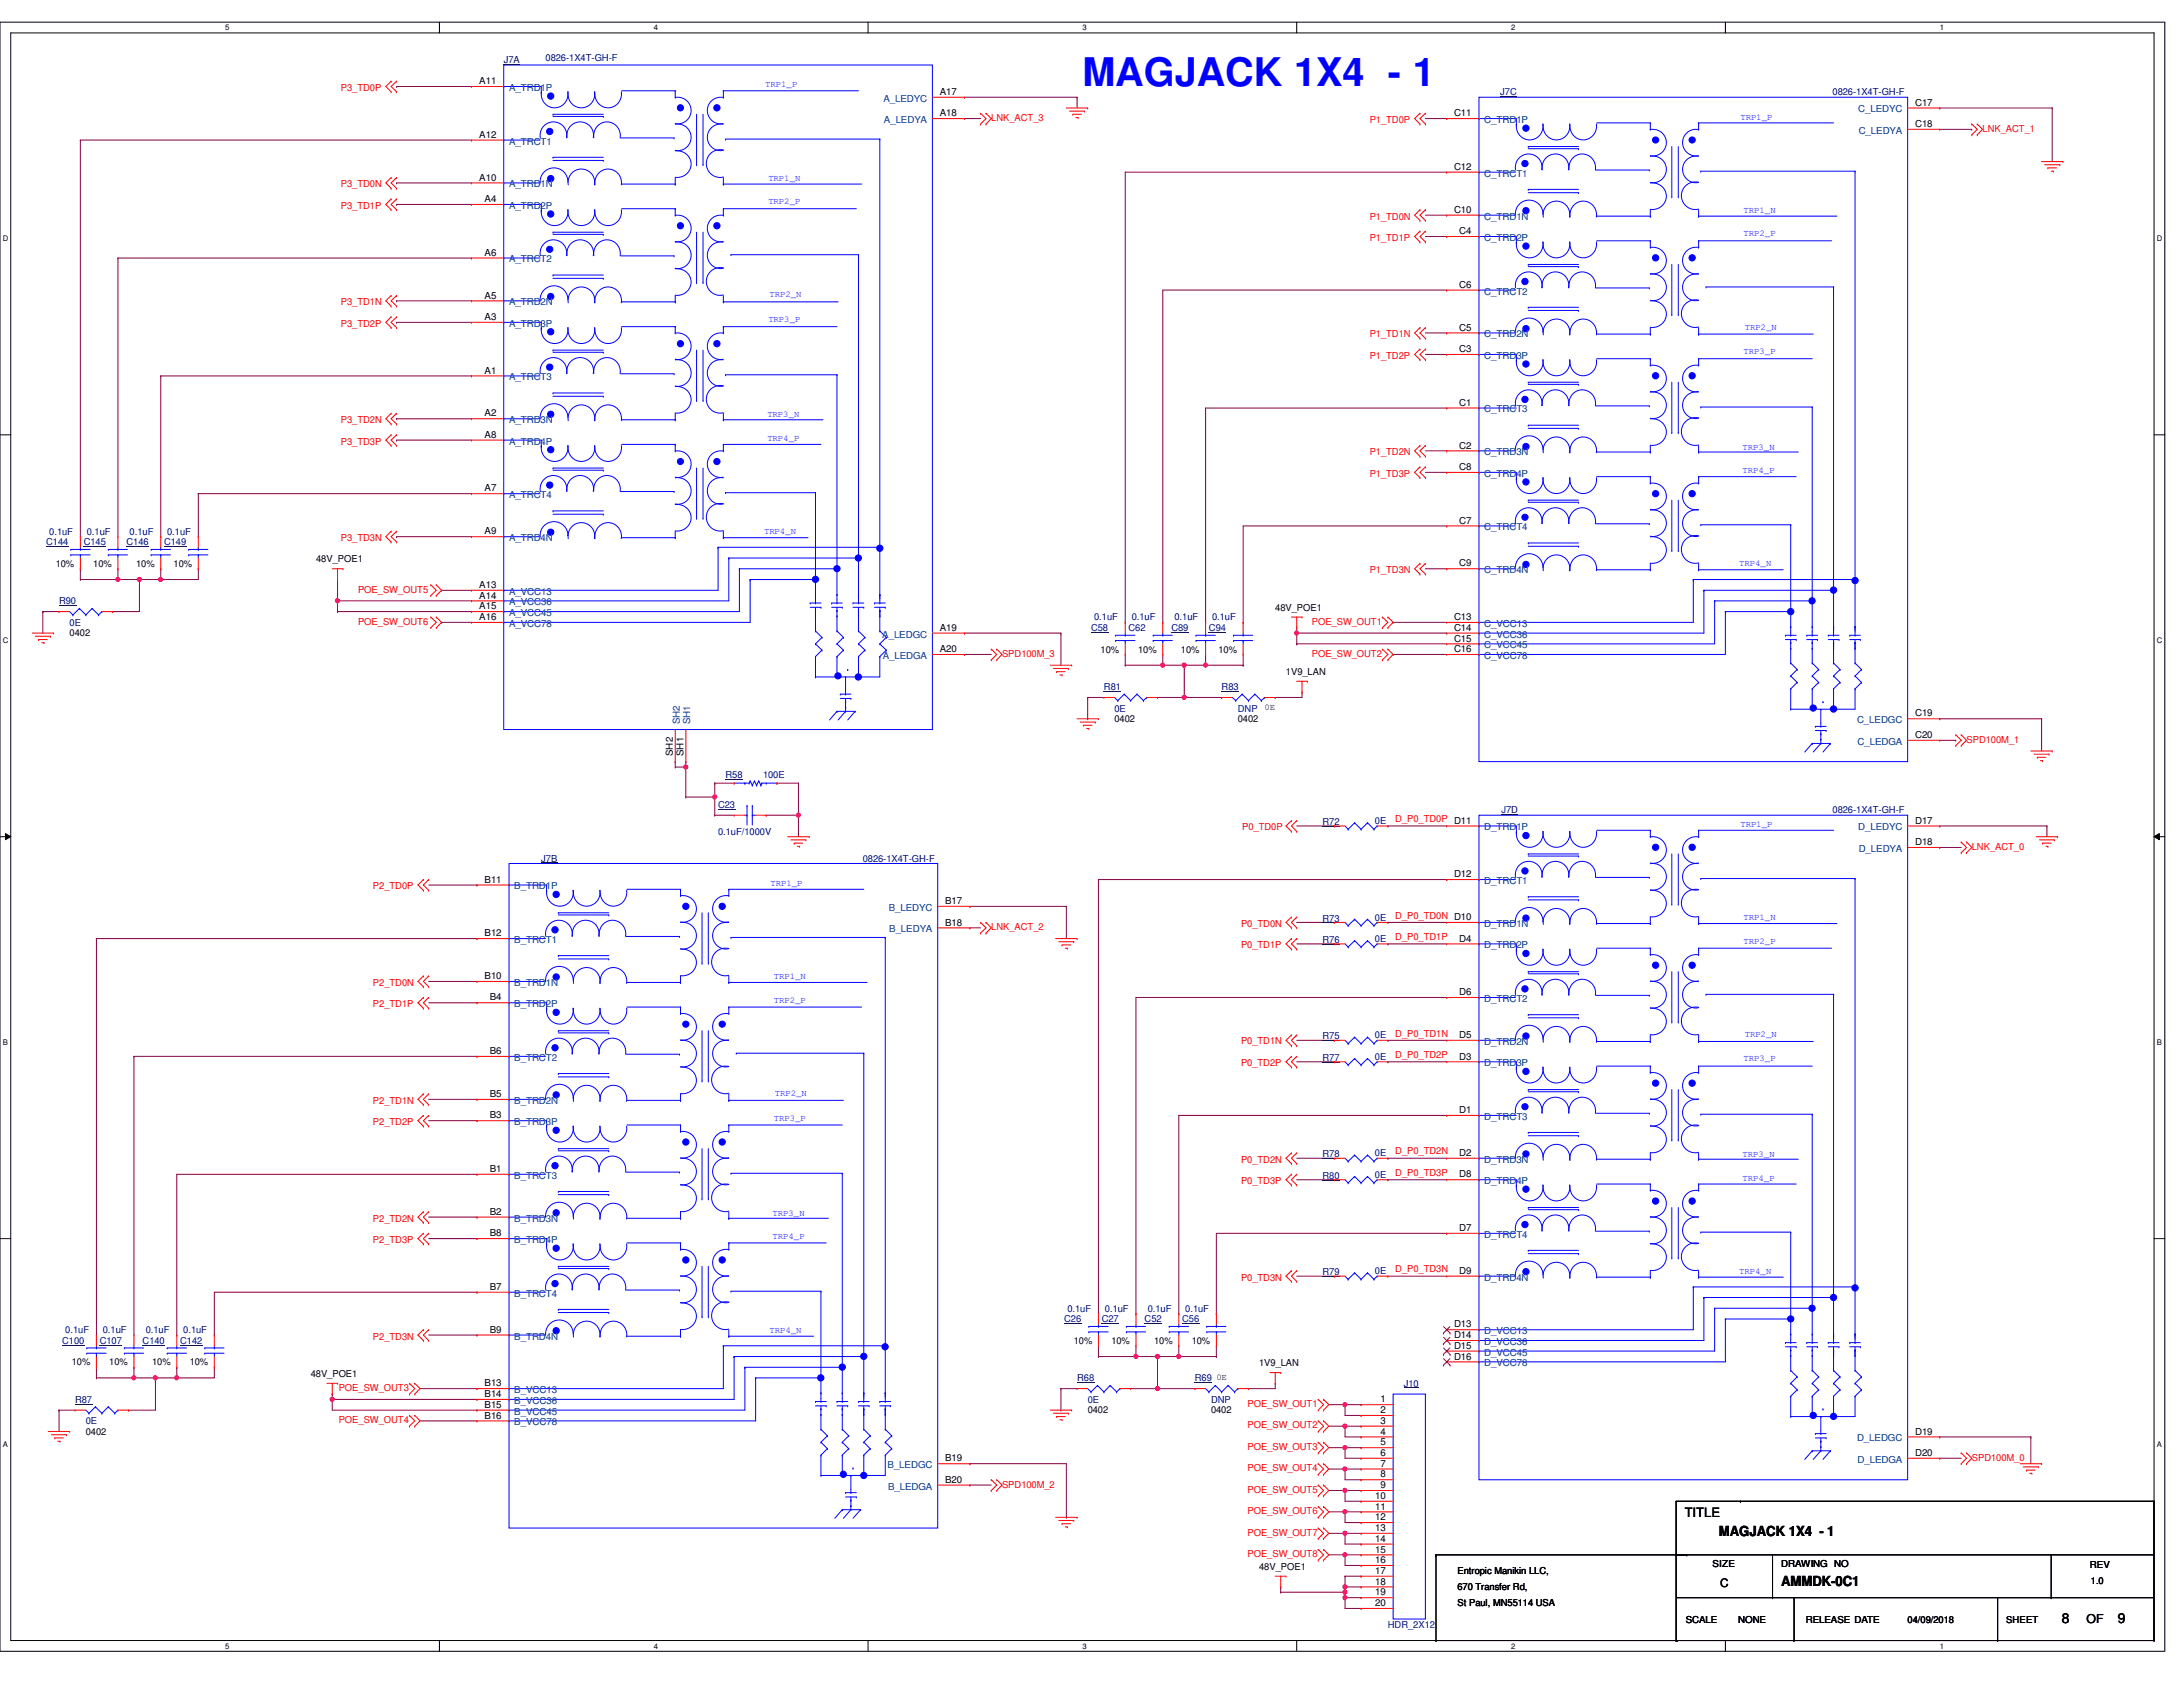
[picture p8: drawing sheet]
<svg xmlns="http://www.w3.org/2000/svg" width="279mm" height="216mm" viewBox="0 0 279 216" stroke-linecap="round" stroke-linejoin="round" font-family="sans-serif">
<defs><g id="words">
<text font-size="5.1" fill="#00f" x="138.5" y="11">MAGJACK 1X4 - 1</text>
<g font-size="1.8">
<text x="220" y="196.5">MAGJACK 1X4 - 1</text>
<text x="228" y="203">AMMDK-0C1</text>
<text x="263.9" y="207.7">8</text>
<text x="271" y="207.7">9</text>
</g>
<text font-size="1.7" x="215.6" y="194.2">TITLE</text>
<text font-size="1.6" x="267.1" y="207.6">OF</text>
<text font-size="1.5" x="220.2" y="203.1">C</text>
<g font-size="1.2" fill="#f00">
<text x="43.6" y="11.6">P3_TD0P</text>
<text x="126.9" y="15.5">LNK_ACT_3</text>
<text x="175.3" y="15.7">P1_TD0P</text>
<text x="253.7" y="16.8">LNK_ACT_1</text>
<text x="43.6" y="24">P3_TD0N</text>
<text x="43.6" y="26.7">P3_TD1P</text>
<text x="175.3" y="28.1">P1_TD0N</text>
<text x="175.3" y="30.8">P1_TD1P</text>
<text x="43.6" y="41.8">P3_TD2P</text>
<text x="43.6" y="39.1">P3_TD1N</text>
<text x="175.3" y="45.9">P1_TD2P</text>
<text x="175.3" y="43.2">P1_TD1N</text>
<text x="43.6" y="56.9">P3_TD3P</text>
<text x="43.6" y="54.2">P3_TD2N</text>
<text x="175.3" y="58.3">P1_TD2N</text>
<text x="175.3" y="61">P1_TD3P</text>
<text x="43.6" y="69.3">P3_TD3N</text>
<text x="45.8" y="75.8">POE_SW_OUT5</text>
<text x="175.3" y="73.4">P1_TD3N</text>
<text x="45.8" y="79.9">POE_SW_OUT6</text>
<text x="167.9" y="79.9">POE_SW_OUT1</text>
<text x="128.2" y="84.1">SPD100M_3</text>
<text x="167.9" y="84.1">POE_SW_OUT2</text>
<text x="251.7" y="95">SPD100M_1</text>
<text x="159" y="106.3">P0_TD0P</text>
<text x="178.6" y="105.2">D_P0_TD0P D11</text>
<text x="47.7" y="113.8">P2_TD0P</text>
<text x="252.4" y="108.8">LNK_ACT_0</text>
<text x="126.9" y="119">LNK_ACT_2</text>
<text x="158.8" y="118.6">P0_TD0N</text>
<text x="178.6" y="117.6">D_P0_TD0N D10</text>
<text x="158.8" y="121.4">P0_TD1P</text>
<text x="178.6" y="120.3">D_P0_TD1P</text>
<text x="47.7" y="126.2">P2_TD0N</text>
<text x="47.7" y="128.9">P2_TD1P</text>
<text x="158.8" y="133.6">P0_TD1N</text>
<text x="158.8" y="136.5">P0_TD2P</text>
<text x="178.6" y="132.7">D_P0_TD1N</text>
<text x="178.6" y="135.4">D_P0_TD2P</text>
<text x="47.7" y="144">P2_TD2P</text>
<text x="47.7" y="141.3">P2_TD1N</text>
<text x="158.8" y="148.8">P0_TD2N</text>
<text x="178.6" y="147.7">D_P0_TD2N</text>
<text x="158.8" y="151.6">P0_TD3P</text>
<text x="178.6" y="150.5">D_P0_TD3P</text>
<text x="47.7" y="156.3">P2_TD2N</text>
<text x="47.7" y="159.1">P2_TD3P</text>
<text x="158.8" y="163.9">P0_TD3N</text>
<text x="178.6" y="162.8">D_P0_TD3N</text>
<text x="47.7" y="171.4">P2_TD3N</text>
<text x="43.3" y="178">POE_SW_OUT3</text>
<text x="43.3" y="182.1">POE_SW_OUT4</text>
<text x="159.7" y="185.6">POE_SW_OUT3</text>
<text x="159.7" y="180.1">POE_SW_OUT1</text>
<text x="159.7" y="182.8">POE_SW_OUT2</text>
<text x="128.2" y="190.4">SPD100M_2</text>
<text x="159.7" y="188.3">POE_SW_OUT4</text>
<text x="159.7" y="191.1">POE_SW_OUT5</text>
<text x="252.4" y="186.9">SPD100M_0</text>
<text x="159.7" y="196.5">POE_SW_OUT7</text>
<text x="159.7" y="193.8">POE_SW_OUT6</text>
<text x="159.7" y="199.3">POE_SW_OUT8</text>
</g>
<g font-size="1.2">
<text x="61.3" y="10.8">A11</text>
<text x="61.3" y="17.6">A12</text>
<text x="120.3" y="12.1">A17</text>
<text x="120.3" y="14.9">A18</text>
<text x="186.1" y="14.9">C11</text>
<text x="245.1" y="13.5">C17</text>
<text x="245.1" y="16.3">C18</text>
<text x="61.3" y="23.1">A10</text>
<text x="186.1" y="21.7">C12</text>
<text x="62" y="25.9">A4</text>
<text x="186.1" y="27.2">C10</text>
<text x="186.8" y="30">C4</text>
<text x="62" y="32.7">A6</text>
<text x="62" y="38.2">A5</text>
<text x="62" y="41">A3</text>
<text x="186.8" y="36.8">C6</text>
<text x="62" y="47.8">A1</text>
<text x="186.8" y="45.1">C3</text>
<text x="186.8" y="42.3">C5</text>
<text x="62" y="53.3">A2</text>
<text x="186.8" y="51.9">C1</text>
<text x="62" y="56">A8</text>
<text x="186.8" y="57.4">C2</text>
<text x="62" y="62.9">A7</text>
<text x="186.8" y="60.2">C8</text>
<text x="40.5" y="72">48V_POE1</text>
<text x="62" y="68.4">A9</text>
<text x="186.8" y="67">C7</text>
<text x="7.1" y="72.5">10%</text>
<text x="11.9" y="72.5">10%</text>
<text x="17.4" y="72.5">10%</text>
<text x="22.2" y="72.5">10%</text>
<text x="61.3" y="75.2">A13</text>
<text x="61.3" y="78">A15</text>
<text x="61.3" y="76.6">A14</text>
<text x="186.8" y="72.5">C9</text>
<text x="8.9" y="81.4">0402</text>
<text x="61.3" y="79.4">A16</text>
<text x="120.3" y="80.7">A19</text>
<text x="120.3" y="83.5">A20</text>
<text x="140.9" y="83.5">10%</text>
<text x="145.7" y="83.5">10%</text>
<text x="151.2" y="83.5">10%</text>
<text x="156" y="83.5">10%</text>
<text x="163.2" y="78.2">48V_POE1</text>
<text x="186.1" y="79.4">C13</text>
<text x="186.1" y="80.7">C14</text>
<text x="186.1" y="82.1">C15</text>
<text x="186.1" y="83.5">C16</text>
<text x="164.6" y="86.4">1V9_LAN</text>
<text x="142.6" y="92.4">0402</text>
<text x="158.4" y="92.4">0402</text>
<text x="245.1" y="91.7">C19</text>
<text x="245.1" y="94.4">C20</text>
<text x="86.1" y="96.8" transform="rotate(-90 86.1 96.8)">SH2</text>
<text x="87.5" y="96.8" transform="rotate(-90 87.5 96.8)">SH1</text>
<text x="245.1" y="105.4">D17</text>
<text x="62" y="113">B11</text>
<text x="186.1" y="112.3">D12</text>
<text x="245.1" y="108.2">D18</text>
<text x="62" y="119.8">B12</text>
<text x="121" y="115.7">B17</text>
<text x="121" y="118.4">B18</text>
<text x="62" y="125.3">B10</text>
<text x="186.8" y="120.5">D4</text>
<text x="62.7" y="128">B4</text>
<text x="186.8" y="127.4">D6</text>
<text x="62.7" y="134.9">B6</text>
<text x="186.8" y="135.6">D3</text>
<text x="186.8" y="132.8">D5</text>
<text x="62.7" y="143.1">B3</text>
<text x="62.7" y="140.4">B5</text>
<text x="186.8" y="142.5">D1</text>
<text x="62.7" y="150">B1</text>
<text x="186.8" y="147.9">D2</text>
<text x="62.7" y="155.5">B2</text>
<text x="186.8" y="150.7">D8</text>
<text x="62.7" y="158.2">B8</text>
<text x="186.8" y="157.5">D7</text>
<text x="62.7" y="165.1">B7</text>
<text x="186.8" y="163">D9</text>
<text x="62.7" y="170.6">B9</text>
<text x="137.4" y="172">10%</text>
<text x="142.2" y="172">10%</text>
<text x="147.7" y="172">10%</text>
<text x="152.5" y="172">10%</text>
<text x="186.1" y="169.9">D13</text>
<text x="186.1" y="171.3">D14</text>
<text x="186.1" y="172.6">D15</text>
<text x="186.1" y="174">D16</text>
<text x="9.2" y="174.7">10%</text>
<text x="14" y="174.7">10%</text>
<text x="19.5" y="174.7">10%</text>
<text x="24.3" y="174.7">10%</text>
<text x="39.8" y="176.2">48V_POE1</text>
<text x="62" y="177.4">B13</text>
<text x="62" y="178.8">B14</text>
<text x="161.2" y="174.9">1V9_LAN</text>
<text x="176.7" y="179.5">1</text>
<text x="11" y="183.6">0402</text>
<text x="62" y="180.2">B15</text>
<text x="62" y="181.5">B16</text>
<text x="139.2" y="180.9">0402</text>
<text x="155" y="180.9">0402</text>
<text x="176.7" y="180.8">2</text>
<text x="176.7" y="182.2">3</text>
<text x="176.7" y="183.6">4</text>
<text x="176.7" y="185">5</text>
<text x="245.1" y="183.6">D19</text>
<text x="121" y="189.8">B20</text>
<text x="121" y="187">B19</text>
<text x="176" y="191.8">10</text>
<text x="176.7" y="186.3">6</text>
<text x="176.7" y="187.7">7</text>
<text x="176.7" y="189.1">8</text>
<text x="176.7" y="190.5">9</text>
<text x="245.1" y="186.3">D20</text>
<text x="176" y="193.2">11</text>
<text x="176" y="194.6">12</text>
<text x="176" y="195.9">13</text>
<text x="176" y="197.3">14</text>
<text x="161.2" y="200.9">48V_POE1</text>
<text x="176" y="198.7">15</text>
<text x="176" y="200">16</text>
<text x="176" y="201.4">17</text>
<text x="176" y="202.8">18</text>
<text x="186.5" y="201.5">Entropic Manikin LLC,</text>
<text x="186.5" y="203.5">670 Transfer Rd,</text>
<text x="219.2" y="200.5">SIZE</text>
<text x="228" y="200.5">DRAWING NO</text>
<text x="267.5" y="200.7">REV</text>
<text x="267.6" y="202.7">1.0</text>
<text x="176" y="204.2">19</text>
<text x="176" y="205.5">20</text>
<text x="186.5" y="205.6">St Paul, MN55114 USA</text>
<text x="215.8" y="207.6">SCALE</text>
<text x="222.5" y="207.6">NONE</text>
<text x="231.1" y="207.6">RELEASE DATE</text>
<text x="244.2" y="207.6">04/09/2018</text>
<text x="256.8" y="207.8">SHEET</text>
</g>
<g font-size="1.2" fill="#000080">
<text x="64.5" y="8.1">J7A</text>
<text x="69.8" y="7.8">0826-1X4T-GH-F</text>
<text x="192" y="12.2">J7C</text>
<text x="234.5" y="12.2">0826-1X4T-GH-F</text>
<text x="5.9" y="69.8">C144</text>
<text x="6.3" y="68.4">0.1uF</text>
<text x="10.7" y="69.8">C145</text>
<text x="11.1" y="68.4">0.1uF</text>
<text x="16.2" y="69.8">C146</text>
<text x="16.6" y="68.4">0.1uF</text>
<text x="21" y="69.8">C149</text>
<text x="21.4" y="68.4">0.1uF</text>
<text x="7.6" y="77.3">R90</text>
<text x="8.9" y="80.1">0E</text>
<text x="139.6" y="80.8">C58</text>
<text x="140" y="79.4">0.1uF</text>
<text x="144.4" y="80.8">C62</text>
<text x="144.8" y="79.4">0.1uF</text>
<text x="149.9" y="80.8">C89</text>
<text x="150.3" y="79.4">0.1uF</text>
<text x="154.7" y="80.8">C94</text>
<text x="155.1" y="79.4">0.1uF</text>
<text x="141.3" y="88.3">R81</text>
<text x="156.4" y="88.3">R83</text>
<text x="142.6" y="91.1">0E</text>
<text x="158.4" y="91.1">DNP</text>
<text x="92.9" y="99.6">R58</text>
<text x="97.7" y="99.6">100E</text>
<text x="91.9" y="103.4">C23</text>
<text x="91.9" y="106.8">0.1uF/1000V</text>
<text x="169.3" y="105.6">R72</text>
<text x="176" y="105.5">0E</text>
<text x="192.2" y="104.1">J7D</text>
<text x="234.5" y="104.1">0826-1X4T-GH-F</text>
<text x="69.3" y="110.3">J7B</text>
<text x="110.4" y="110.3">0826-1X4T-GH-F</text>
<text x="169.3" y="117.9">R73</text>
<text x="176" y="117.8">0E</text>
<text x="169.3" y="120.7">R76</text>
<text x="176" y="120.5">0E</text>
<text x="169.3" y="133">R75</text>
<text x="169.3" y="135.8">R77</text>
<text x="176" y="132.9">0E</text>
<text x="176" y="135.6">0E</text>
<text x="169.3" y="148.1">R78</text>
<text x="176" y="148">0E</text>
<text x="169.3" y="150.9">R80</text>
<text x="176" y="150.7">0E</text>
<text x="136.6" y="167.9">0.1uF</text>
<text x="141.4" y="167.9">0.1uF</text>
<text x="146.9" y="167.9">0.1uF</text>
<text x="151.7" y="167.9">0.1uF</text>
<text x="169.3" y="163.2">R79</text>
<text x="176" y="163.1">0E</text>
<text x="8" y="172">C100</text>
<text x="8.4" y="170.6">0.1uF</text>
<text x="12.8" y="172">C107</text>
<text x="13.2" y="170.6">0.1uF</text>
<text x="18.2" y="172">C140</text>
<text x="18.6" y="170.6">0.1uF</text>
<text x="23.1" y="172">C142</text>
<text x="23.5" y="170.6">0.1uF</text>
<text x="136.2" y="169.2">C26</text>
<text x="141" y="169.2">C27</text>
<text x="146.5" y="169.2">C52</text>
<text x="151.3" y="169.2">C56</text>
<text x="9.6" y="179.5">R87</text>
<text x="137.9" y="176.8">R68</text>
<text x="139.2" y="179.5">0E</text>
<text x="152.9" y="176.8">R69</text>
<text x="155" y="179.5">DNP</text>
<text x="179.7" y="177.5">J10</text>
<text x="11" y="182.3">0E</text>
<text x="177.6" y="208.3">HDR_2X12</text>
</g>
<g font-size="1.2" fill="#004080">
<text x="65.2" y="11.6">A_TRD1P</text>
<text x="113.1" y="13">A_LEDYC</text>
<text x="113.1" y="15.7">A_LEDYA</text>
<text x="190" y="15.7">C_TRD1P</text>
<text x="237.8" y="14.4">C_LEDYC</text>
<text x="237.9" y="17.1">C_LEDYA</text>
<text x="65.2" y="18.5">A_TRCT1</text>
<text x="65.2" y="24">A_TRD1N</text>
<text x="190" y="22.6">C_TRCT1</text>
<text x="65.2" y="26.7">A_TRD2P</text>
<text x="190" y="28.1">C_TRD1N</text>
<text x="65.2" y="33.6">A_TRCT2</text>
<text x="190" y="30.8">C_TRD2P</text>
<text x="65.2" y="39.1">A_TRD2N</text>
<text x="65.2" y="41.8">A_TRD3P</text>
<text x="190" y="37.7">C_TRCT2</text>
<text x="190" y="45.9">C_TRD3P</text>
<text x="190" y="43.2">C_TRD2N</text>
<text x="65.2" y="48.7">A_TRCT3</text>
<text x="190" y="52.8">C_TRCT3</text>
<text x="65.2" y="56.9">A_TRD4P</text>
<text x="65.2" y="54.2">A_TRD3N</text>
<text x="190" y="58.3">C_TRD3N</text>
<text x="65.2" y="63.8">A_TRCT4</text>
<text x="190" y="61">C_TRD4P</text>
<text x="65.2" y="69.3">A_TRD4N</text>
<text x="190" y="67.9">C_TRCT4</text>
<text x="65.2" y="76.1">A_VCC13</text>
<text x="65.2" y="77.5">A_VCC36</text>
<text x="190" y="73.4">C_TRD4N</text>
<text x="65.2" y="78.8">A_VCC45</text>
<text x="65.2" y="80.2">A_VCC78</text>
<text x="112.9" y="81.6">A_LEDGC</text>
<text x="190" y="80.2">C_VCC13</text>
<text x="190" y="81.6">C_VCC36</text>
<text x="190" y="83">C_VCC45</text>
<text x="113" y="84.3">A_LEDGA</text>
<text x="190" y="84.3">C_VCC78</text>
<text x="87" y="92.7" transform="rotate(-90 87 92.7)">SH2</text>
<text x="88.3" y="92.7" transform="rotate(-90 88.3 92.7)">SH1</text>
<text x="237.7" y="92.6">C_LEDGC</text>
<text x="237.7" y="95.3">C_LEDGA</text>
<text x="190" y="106.3">D_TRD1P</text>
<text x="237.8" y="106.3">D_LEDYC</text>
<text x="65.8" y="113.8">B_TRD1P</text>
<text x="190" y="113.1">D_TRCT1</text>
<text x="237.9" y="109">D_LEDYA</text>
<text x="113.7" y="116.6">B_LEDYC</text>
<text x="113.8" y="119.3">B_LEDYA</text>
<text x="190" y="118.6">D_TRD1N</text>
<text x="65.8" y="120.7">B_TRCT1</text>
<text x="190" y="121.4">D_TRD2P</text>
<text x="65.8" y="128.9">B_TRD2P</text>
<text x="65.8" y="126.2">B_TRD1N</text>
<text x="190" y="128.2">D_TRCT2</text>
<text x="65.8" y="135.8">B_TRCT2</text>
<text x="190" y="136.5">D_TRD3P</text>
<text x="190" y="133.7">D_TRD2N</text>
<text x="65.8" y="144">B_TRD3P</text>
<text x="65.8" y="141.3">B_TRD2N</text>
<text x="190" y="143.3">D_TRCT3</text>
<text x="190" y="148.8">D_TRD3N</text>
<text x="65.8" y="150.9">B_TRCT3</text>
<text x="190" y="151.6">D_TRD4P</text>
<text x="65.8" y="156.3">B_TRD3N</text>
<text x="65.8" y="159.1">B_TRD4P</text>
<text x="190" y="158.4">D_TRCT4</text>
<text x="65.8" y="165.9">B_TRCT4</text>
<text x="190" y="163.9">D_TRD4N</text>
<text x="65.8" y="171.4">B_TRD4N</text>
<text x="190" y="170.8">D_VCC13</text>
<text x="190" y="172.1">D_VCC36</text>
<text x="190" y="173.5">D_VCC45</text>
<text x="65.8" y="178.3">B_VCC13</text>
<text x="65.8" y="179.7">B_VCC36</text>
<text x="190" y="174.9">D_VCC78</text>
<text x="65.8" y="181">B_VCC45</text>
<text x="65.8" y="182.4">B_VCC78</text>
<text x="237.7" y="184.5">D_LEDGC</text>
<text x="113.6" y="187.9">B_LEDGC</text>
<text x="113.7" y="190.6">B_LEDGA</text>
<text x="237.7" y="187.2">D_LEDGA</text>
</g>
<g font-size="1.1" fill="#00f">
<text x="97.9" y="11.2">TRP1_P</text>
<text x="222.8" y="15.3">TRP1_P</text>
<text x="98.3" y="23.1">TRP1_N</text>
<text x="98.3" y="26.1">TRP2_P</text>
<text x="223.2" y="27.2">TRP1_N</text>
<text x="223.2" y="30.2">TRP2_P</text>
<text x="98.3" y="41.2">TRP3_P</text>
<text x="98.5" y="38.1">TRP2_N</text>
<text x="223.2" y="45.3">TRP3_P</text>
<text x="223.3" y="42.2">TRP2_N</text>
<text x="98.2" y="53.4">TRP3_N</text>
<text x="98.2" y="56.5">TRP4_P</text>
<text x="223" y="57.5">TRP3_N</text>
<text x="223" y="60.6">TRP4_P</text>
<text x="97.8" y="68.4">TRP4_N</text>
<text x="222.6" y="72.5">TRP4_N</text>
<text x="222.8" y="105.8">TRP1_P</text>
<text x="98.6" y="113.4">TRP1_P</text>
<text x="223.2" y="117.8">TRP1_N</text>
<text x="99" y="125.3">TRP1_N</text>
<text x="223.2" y="120.8">TRP2_P</text>
<text x="99" y="128.3">TRP2_P</text>
<text x="223.2" y="135.8">TRP3_P</text>
<text x="223.3" y="132.7">TRP2_N</text>
<text x="99" y="143.4">TRP3_P</text>
<text x="99.2" y="140.3">TRP2_N</text>
<text x="223" y="148.1">TRP3_N</text>
<text x="98.9" y="155.6">TRP3_N</text>
<text x="223" y="151.1">TRP4_P</text>
<text x="98.9" y="158.6">TRP4_P</text>
<text x="222.6" y="163">TRP4_N</text>
<text x="98.5" y="170.6">TRP4_N</text>
</g>
<g font-size="1.1">
<text x="161.9" y="90.9">0E</text>
<text x="155.7" y="176.6">0E</text>
</g>
<g font-size="1">
<text x="28.8" y="3.9">5</text>
<text x="83.7" y="3.9">4</text>
<text x="138.5" y="3.9">3</text>
<text x="193.4" y="3.9">2</text>
<text x="248.3" y="3.9">1</text>
<text x=".4" y="30.8">D</text>
<text x="276.1" y="30.8">D</text>
<text x=".4" y="82.3">C</text>
<text x="276.1" y="82.3">C</text>
<text x=".4" y="133.7">B</text>
<text x="276.1" y="133.7">B</text>
<text x=".4" y="185.1">A</text>
<text x="276.1" y="185.1">A</text>
<text x="28.8" y="211">5</text>
<text x="83.7" y="211">4</text>
<text x="138.5" y="211">3</text>
<text x="193.4" y="211">2</text>
<text x="248.3" y="211">1</text>
</g>
</g></defs>
<path d="M0 2.8h277.1v208.5h-277.1zM1.4 4.2h274.3v205.8h-274.3z" fill="none" stroke="#000" stroke-width=".13"/>
<g fill="#fff">
<path d="M28.8 3h.6v1.1h-.6z"/>
<path d="M28.8 210.1h.6v1.1h-.6z"/>
</g>
<path d="M56.2 2.8v1.4M56.2 210v1.3" fill="none" stroke="#000" stroke-width=".13"/>
<g fill="#fff">
<path d="M83.7 3h.5v1.1h-.5z"/>
<path d="M83.7 210.1h.5v1.1h-.5z"/>
</g>
<path d="M111.1 2.8v1.4M111.1 210v1.3" fill="none" stroke="#000" stroke-width=".13"/>
<g fill="#fff">
<path d="M138.5 3h.6v1.1h-.6z"/>
<path d="M138.5 210.1h.6v1.1h-.6z"/>
</g>
<path d="M166 2.8v1.4M166 210v1.3" fill="none" stroke="#000" stroke-width=".13"/>
<g fill="#fff">
<path d="M193.4 3h.6v1.1h-.6z"/>
<path d="M193.4 210.1h.6v1.1h-.6z"/>
</g>
<path d="M220.8 2.8v1.4M220.8 210v1.3" fill="none" stroke="#000" stroke-width=".13"/>
<g fill="#fff">
<path d="M248.3 3h.5v1.1h-.5z"/>
<path d="M248.3 210.1h.5v1.1h-.5z"/>
<path d="M.4 29.9h.7v1.1h-.7z"/>
<path d="M276.1 29.9h.7v1.1h-.7z"/>
<path d="M.4 81.4h.7v1.1h-.7z"/>
<path d="M276.1 81.4h.7v1.1h-.7z"/>
</g>
<path d="M0 55.6h1.4M275.7 55.6h1.4" fill="none" stroke="#000" stroke-width=".13"/>
<g fill="#fff">
<path d="M.4 132.8h.6v1.1h-.6z"/>
<path d="M276.1 132.8h.6v1.1h-.6z"/>
</g>
<path d="M0 107.1h1.4M.7 106.7l.7 .4-.7 .4zM275.7 107.1l.7-.4v.8zM275.7 107.1h1.4" fill="none" stroke="#000" stroke-width=".13"/>
<path d="M.7 106.7l.7 .4-.7 .4zM275.7 107.1l.7-.4v.8z" fill="#000"/>
<g fill="#fff">
<path d="M.4 184.2h.6v1.1h-.6z"/>
<path d="M276.1 184.2h.6v1.1h-.6z"/>
</g>
<path d="M0 158.5h1.4M275.7 158.5h1.4" fill="none" stroke="#000" stroke-width=".13"/>
<g fill="none" stroke="#800040" stroke-width=".13">
<path d="M50.8 11.1h.1M50.8 11.1h9.5M50.8 38.5h.1M50.8 26.2h.1M50.8 23.4h.1M50.8 38.5h9.5M50.8 26.2h9.5M50.8 23.4h9.5M50.8 41.3h.1M50.8 56.3h.1M50.8 53.6h.1M50.8 41.3h9.5"/>
<path d="M50.8 56.3h9.5M50.8 53.6h9.5M14.4 78.3h.1M17.8 74.2h.1M17.8 74.2v4.1h-3.4M17.8 74.2h2.8M50.8 68.7h.1M50.8 68.7h9.5"/>
</g>
<circle cx="20.6" cy="74.2" r=".27" fill="#f0f"/>
<circle cx="20.6" cy="74.2" r=".27" fill="none" stroke="#f0f" stroke-width=".13"/>
<circle cx="17.8" cy="74.2" r=".27" fill="#f0f"/>
<circle cx="17.8" cy="74.2" r=".27" fill="none" stroke="#f0f" stroke-width=".13"/>
<g fill="none" stroke="#800040" stroke-width=".13">
<path d="M5.5 78.3h.1M5.5 78.3v2.7M5.5 78.3h2.1M10.3 74.2h.1M10.3 72.8h.1M10.3 74.2h7.5M10.3 72.8v1.4M15.1 74.2h.1M15.1 72.8h.1M15.1 72.8v1.4M20.6 74.2h.1M20.6 72.8h.1"/>
<path d="M20.6 72.8v1.4M25.4 72.8h.1M25.4 72.8v1.4h-4.8"/>
</g>
<circle cx="15.1" cy="74.2" r=".27" fill="#f0f"/>
<circle cx="15.1" cy="74.2" r=".27" fill="none" stroke="#f0f" stroke-width=".13"/>
<g fill="none" stroke="#800040" stroke-width=".13">
<path d="M10.3 17.9h.1M10.3 17.9v50.8M10.3 17.9h50M60.3 17.9h.1M15.1 33h.1M15.1 33v35.7M15.1 33h45.2M60.3 33h.1M20.6 48.1h.1M20.6 48.1v20.6M20.6 48.1h39.7M60.3 48.1h.1"/>
<path d="M25.4 68.7h.1M25.4 63.2h.1M25.4 63.2v5.5M25.4 63.2h34.9M43.2 78.3h.1M43.2 76.9h.1M43.2 78.3h17.1M43.2 76.9v1.4M43.2 76.9h17.1M56.5 79.7h.1M56.5 75.5h.1M56.5 79.7h3.8"/>
<path d="M56.5 75.5h3.8"/>
</g>
<circle cx="43.2" cy="76.9" r=".27" fill="#f0f"/>
<circle cx="43.2" cy="76.9" r=".27" fill="none" stroke="#f0f" stroke-width=".13"/>
<g fill="none" stroke="#800040" stroke-width=".13">
<path d="M123.4 15.2h.1M123.4 12.4h.1M123.4 15.2h2.1M123.4 12.4h14.5M137.9 12.4h.1M137.9 12.4v1.4M43.2 74.2h.1M43.2 74.2v2.7M123.4 83.8h.1M123.4 81h.1M123.4 83.8h3.5M123.4 81h12.4"/>
<path d="M135.8 81h.1M135.8 81v4.1M91.5 100.2h.1M91.5 100.2h2.5M98.1 104.3h.1M98.1 104.3h4.1M99.4 100.2h.1M99.4 100.2h2.8M102.2 100.2h.1M102.2 104.3h.1M102.2 100.2v6.9"/>
</g>
<circle cx="102.2" cy="104.3" r=".27" fill="#f0f"/>
<circle cx="102.2" cy="104.3" r=".27" fill="none" stroke="#f0f" stroke-width=".13"/>
<path d="M86.4 98.2h.1M86.4 98.2h1.4M87.8 97.5h.1M87.8 98.2h.1M87.8 97.5v4.5" fill="none" stroke="#800040" stroke-width=".13"/>
<circle cx="87.8" cy="98.2" r=".27" fill="#f0f"/>
<circle cx="87.8" cy="98.2" r=".27" fill="none" stroke="#f0f" stroke-width=".13"/>
<path d="M86.4 97.5h.1M86.4 97.5v.7M87.8 102h.1M87.8 102h3.7M91.5 102h.1M91.5 104.3h.1M91.5 100.2h.1M91.5 100.2v4.1M91.5 104.3h2.5" fill="none" stroke="#800040" stroke-width=".13"/>
<circle cx="91.5" cy="102" r=".27" fill="#f0f"/>
<circle cx="91.5" cy="102" r=".27" fill="none" stroke="#f0f" stroke-width=".13"/>
<g fill="none" stroke="#800040" stroke-width=".13">
<path d="M54.9 113.3h6.1M61 113.3h.1M54.9 125.6h6.1M54.9 128.3h6.1M61 125.6h.1M61 128.3h.1M54.9 155.8h6.1M54.9 143.4h6.1M54.9 140.7h6.1M54.9 158.5h6.1M61 155.8h.1M61 143.4h.1"/>
<path d="M61 140.7h.1M61 158.5h.1M19.9 176.3h.1M19.9 176.3v4.2h-3.4M19.9 176.3h2.7M54.9 170.9h6.1M61 170.9h.1M7.6 180.5h.1M7.6 180.5v2.7M7.6 180.5h2M16.5 180.5h.1"/>
</g>
<circle cx="22.6" cy="176.3" r=".27" fill="#f0f"/>
<circle cx="22.6" cy="176.3" r=".27" fill="none" stroke="#f0f" stroke-width=".13"/>
<path d="M22.6 150.3v20.6M12.3 176.3h.1M12.3 175h.1M12.3 176.3h7.6M12.3 175v1.3M17.1 176.3h.1M22.6 170.9h.1M27.4 170.9h.1M27.4 165.4v5.5" fill="none" stroke="#800040" stroke-width=".13"/>
<circle cx="19.9" cy="176.3" r=".27" fill="#f0f"/>
<circle cx="19.9" cy="176.3" r=".27" fill="none" stroke="#f0f" stroke-width=".13"/>
<circle cx="17.1" cy="176.3" r=".27" fill="#f0f"/>
<circle cx="17.1" cy="176.3" r=".27" fill="none" stroke="#f0f" stroke-width=".13"/>
<g fill="none" stroke="#800040" stroke-width=".13">
<path d="M17.1 175h.1M17.1 175v1.3M22.6 176.3h.1M22.6 175h.1M22.6 175v1.3M27.4 175h.1M27.4 175v1.3h-4.8M42.5 179.1h.1M42.5 178.4h.1M42.5 178.4v2.1h18.5M42.5 179.1h18.5M61 179.1h.1"/>
<path d="M61 180.5h.1"/>
</g>
<circle cx="42.5" cy="179.1" r=".27" fill="#f0f"/>
<circle cx="42.5" cy="179.1" r=".27" fill="none" stroke="#f0f" stroke-width=".13"/>
<g fill="none" stroke="#800040" stroke-width=".13">
<path d="M262.7 13.8h.1M262.7 13.8v6.9M144 22v57.7M148.8 37.1v42.6M154.3 52.2v27.5M144 79.7h.1M148.8 79.7h.1M154.3 79.7h.1M159.1 79.7h.1M159.1 67.3v12.4M144 85.1h.1M144 83.8v1.3"/>
<path d="M144 85.1h7.6M148.8 85.1h.1M151.6 85.1h.1M154.3 85.1h4.8M159.1 85.1h.1M159.1 83.8v1.3M261.3 92h.1M261.3 92v4.1M124.1 118.7h.1M124.1 116h.1M124.1 118.7h1.4M124.1 116h12.4"/>
<path d="M136.5 116h.1M136.5 116v4.1M12.3 120.1h.1M12.3 120.1v50.8M12.3 120.1h48.7M17.1 135.2h.1M17.1 135.2v35.7M17.1 135.2h43.9M61 135.2h.1M61 120.1h.1M22.6 150.3h38.4M61 150.3h.1"/>
<path d="M27.4 165.4h33.6M53.8 177.7h7.2M61 177.7h.1M61 165.4h.1M53.8 181.8h7.2M61 181.8h.1M124.1 190.1h.1M124.1 187.3h.1M124.1 187.3h12.4v6.9M124.1 190.1h2.8M136.5 194.2h.1"/>
</g>
<circle cx="154.3" cy="85.1" r=".27" fill="#f0f"/>
<circle cx="154.3" cy="85.1" r=".27" fill="none" stroke="#f0f" stroke-width=".13"/>
<path d="M148.8 85.1h.1M148.8 83.8v1.3M154.3 85.1h.1M154.3 83.8v1.3" fill="none" stroke="#800040" stroke-width=".13"/>
<circle cx="148.8" cy="85.1" r=".27" fill="#f0f"/>
<circle cx="148.8" cy="85.1" r=".27" fill="none" stroke="#f0f" stroke-width=".13"/>
<path d="M151.6 89.3h4.8M156.4 89.3h.1M166 82.4h.1M166 81v1.4" fill="none" stroke="#800040" stroke-width=".13"/>
<circle cx="151.6" cy="89.2" r=".27" fill="#f0f"/>
<circle cx="151.6" cy="89.2" r=".27" fill="none" stroke="#f0f" stroke-width=".13"/>
<path d="M139.2 92h.1M139.2 89.3h.1M139.2 89.3h2.1M139.2 89.3v2.7M148.1 89.3h3.5M151.6 89.3h.1M154.3 85.1h.1M154.3 85.1h-2.7v4.2M163.2 89.3h.1M166.6 88.6h.1M166.6 88.6v.7h-3.4" fill="none" stroke="#800040" stroke-width=".13"/>
<circle cx="151.6" cy="85.1" r=".27" fill="#f0f"/>
<circle cx="151.6" cy="85.1" r=".27" fill="none" stroke="#f0f" stroke-width=".13"/>
<path d="M178.3 79.7h.1M178.3 79.7h6.9M166 81h.1M166 80.3v.7M166 81h19.2M178.3 83.8h.1M178.3 83.8h6.9M185.2 81h.1" fill="none" stroke="#800040" stroke-width=".13"/>
<circle cx="166" cy="81" r=".27" fill="#f0f"/>
<circle cx="166" cy="81" r=".27" fill="none" stroke="#f0f" stroke-width=".13"/>
<g fill="none" stroke="#800040" stroke-width=".13">
<path d="M144 22h41.2M148.8 37.1h36.4M185.2 37.1h.1M185.2 22h.1M154.3 52.2h30.9M185.2 52.2h.1M159.1 67.3h26.1M185.2 67.3h.1M166 82.4h.1M166 82.4h19.2M140.6 112.6v55.5M166 105.7h4.8"/>
<path d="M166 118h4.8M170.8 105.7h.1M170.8 118h.1M177.6 105.7h.1M177.6 118h.1M177.6 105.7h7.6M177.6 118h7.6M145.4 127.7v40.4M166 120.8h4.8M166 133.1h4.8M166 135.9h4.8M170.8 120.8h.1"/>
<path d="M170.8 133.1h.1M170.8 135.9h.1M177.6 120.8h.1M177.6 133.1h.1M177.6 135.9h.1M177.6 120.8h7.6M177.6 133.1h7.6M177.6 135.9h7.6M150.9 142.7v25.4M155.7 157.8v10.3M166 148.2h4.8M166 151h4.8"/>
<path d="M170.8 148.2h.1M170.8 151h.1M177.6 148.2h.1M177.6 151h.1M177.6 148.2h7.6M177.6 151h7.6M140.6 168.1h.1M140.6 173.6h.1M140.6 172.2v1.4M140.6 173.6h7.5M145.4 168.1h.1M145.4 173.6h.1"/>
<path d="M148.1 173.6h.1M150.9 168.1h.1M150.9 173.6h.1M150.9 172.2v1.4M150.9 173.6h4.8M155.7 168.1h.1M155.7 173.6h.1M155.7 172.2v1.4M166 163.3h4.8M170.8 163.3h.1M177.6 163.3h.1M177.6 163.3h7.6"/>
</g>
<circle cx="150.9" cy="173.6" r=".27" fill="#f0f"/>
<circle cx="150.9" cy="173.6" r=".27" fill="none" stroke="#f0f" stroke-width=".13"/>
<path d="M145.4 173.6h.1M145.4 172.2v1.4" fill="none" stroke="#800040" stroke-width=".13"/>
<circle cx="145.4" cy="173.6" r=".27" fill="#f0f"/>
<circle cx="145.4" cy="173.6" r=".27" fill="none" stroke="#f0f" stroke-width=".13"/>
<path d="M148.1 177.7h4.8M152.9 177.7h.1" fill="none" stroke="#800040" stroke-width=".13"/>
<circle cx="148.1" cy="177.7" r=".27" fill="#f0f"/>
<circle cx="148.1" cy="177.7" r=".27" fill="none" stroke="#f0f" stroke-width=".13"/>
<path d="M144.7 177.7h3.4M148.1 177.7h.1M150.9 173.6h.1M150.9 173.6h-2.8v4.1M159.8 177.7h.1M163.2 177h.1M163.2 177v.7h-3.4" fill="none" stroke="#800040" stroke-width=".13"/>
<circle cx="148.1" cy="173.6" r=".27" fill="#f0f"/>
<circle cx="148.1" cy="173.6" r=".27" fill="none" stroke="#f0f" stroke-width=".13"/>
<g fill="none" stroke="#800040" stroke-width=".13">
<path d="M182.4 15.2h2.8M185.2 15.2h.1M248.3 13.8h.1M248.3 13.8h14.4M248.3 16.6h4.1M252.4 16.6h.1M182.4 30.3h2.8M182.4 27.5h2.8M185.2 30.3h.1M185.2 27.5h.1M182.4 57.7h2.8M182.4 45.4h2.8"/>
<path d="M182.4 42.6h2.8M185.2 57.7h.1M185.2 45.4h.1M185.2 42.6h.1M182.4 60.5h2.8M182.4 72.8h2.8M185.2 60.5h.1M185.2 72.8h.1M248.3 92h.1M248.3 92h13M248.3 94.7h2M250.3 94.7h.1"/>
<path d="M140.6 112.6h44.6M185.2 112.6h.1M248.3 105.7h.1M248.3 108.5h.1M248.3 105.7h13.7M248.3 108.5h2.7M262 105.7h.1M262 105.7v1.4M145.4 127.7h39.8M185.2 127.7h.1M150.9 142.7h34.3M155.7 157.8h29.5"/>
<path d="M185.2 157.8h.1M185.2 142.7h.1M135.8 177.7h.1M135.8 177.7v2.8M135.8 177.7h2.1M135.8 180.5h.1M248.3 186.6h.1M248.3 183.9h.1M248.3 186.6h2.7M248.3 183.9h11.6M259.9 183.9h.1M259.9 183.9v3.4"/>
<path d="M172.1 204.5h2.1M174.2 204.5h.1"/>
</g>
<circle cx="172.1" cy="204.5" r=".27" fill="#f0f"/>
<circle cx="172.1" cy="204.5" r=".27" fill="none" stroke="#f0f" stroke-width=".13"/>
<path d="M172.1 201.7h.1M172.1 203.1h.1M172.1 201.7v2.1M172.1 205.8h2.1M172.1 203.1h2.1M174.2 205.8h.1M174.2 203.1h.1" fill="none" stroke="#800040" stroke-width=".13"/>
<circle cx="172.1" cy="203.1" r=".27" fill="#f0f"/>
<circle cx="172.1" cy="203.1" r=".27" fill="none" stroke="#f0f" stroke-width=".13"/>
<path d="M172.1 179.8h2.1M174.2 179.8h.1M172.1 204.5h.1M172.1 204.5v1.3M172.1 201.7h2.1M174.2 201.7h.1" fill="none" stroke="#800040" stroke-width=".13"/>
<circle cx="172.1" cy="179.8" r=".27" fill="#f0f"/>
<circle cx="172.1" cy="179.8" r=".27" fill="none" stroke="#f0f" stroke-width=".13"/>
<path d="M170.1 179.8h2M172.1 179.8h.1M172.1 179.8v1.3M172.1 185.3h.1M172.1 185.3v1.3" fill="none" stroke="#800040" stroke-width=".13"/>
<circle cx="172.1" cy="185.3" r=".27" fill="#f0f"/>
<circle cx="172.1" cy="185.3" r=".27" fill="none" stroke="#f0f" stroke-width=".13"/>
<path d="M170.1 185.3h2M170.1 182.5h4.1M172.1 185.3h.1M172.1 182.5h.1M172.1 182.5v1.4h2.1M174.2 183.9h.1M174.2 182.5h.1" fill="none" stroke="#800040" stroke-width=".13"/>
<circle cx="172.1" cy="182.5" r=".27" fill="#f0f"/>
<circle cx="172.1" cy="182.5" r=".27" fill="none" stroke="#f0f" stroke-width=".13"/>
<path d="M172.1 181.1h2.1M172.1 189.4h2.1M172.1 188h2.1M174.2 181.1h.1M174.2 189.4h.1M174.2 188h.1" fill="none" stroke="#800040" stroke-width=".13"/>
<circle cx="172.1" cy="188" r=".27" fill="#f0f"/>
<circle cx="172.1" cy="188" r=".27" fill="none" stroke="#f0f" stroke-width=".13"/>
<path d="M170.1 188h2M172.1 188h.1M172.1 190.8h.1M172.1 188v1.4M172.1 190.8v1.3h2.1M172.1 186.6h2.1M172.1 185.3h2.1M172.1 190.8h2.1M174.2 186.6h.1M174.2 185.3h.1M174.2 192.1h.1M174.2 190.8h.1" fill="none" stroke="#800040" stroke-width=".13"/>
<circle cx="172.1" cy="190.7" r=".27" fill="#f0f"/>
<circle cx="172.1" cy="190.7" r=".27" fill="none" stroke="#f0f" stroke-width=".13"/>
<path d="M170.1 190.8h2M172.1 190.8h.1M172.1 194.9h2.1M172.1 193.5h2.1M174.2 194.9h.1M174.2 193.5h.1" fill="none" stroke="#800040" stroke-width=".13"/>
<circle cx="172.1" cy="193.5" r=".27" fill="#f0f"/>
<circle cx="172.1" cy="193.5" r=".27" fill="none" stroke="#f0f" stroke-width=".13"/>
<path d="M170.1 193.5h2M172.1 193.5h.1M172.1 199h.1M172.1 193.5v1.4M172.1 199v1.3h2.1M172.1 199h2.1M174.2 199h.1M174.2 200.3h.1" fill="none" stroke="#800040" stroke-width=".13"/>
<circle cx="172.1" cy="199" r=".27" fill="#f0f"/>
<circle cx="172.1" cy="199" r=".27" fill="none" stroke="#f0f" stroke-width=".13"/>
<path d="M170.1 199h2M172.1 199h.1M172.1 197.6h2.1M172.1 196.2h2.1M174.2 197.6h.1M174.2 196.2h.1" fill="none" stroke="#800040" stroke-width=".13"/>
<circle cx="172.1" cy="196.2" r=".27" fill="#f0f"/>
<circle cx="172.1" cy="196.2" r=".27" fill="none" stroke="#f0f" stroke-width=".13"/>
<path d="M170.1 196.2h2M172.1 196.2h.1M172.1 196.2v1.4M163.9 203.1h.1M163.9 203.8h.1M163.9 203.1v.7M163.9 203.8h8.2" fill="none" stroke="#800040" stroke-width=".13"/>
<circle cx="172.1" cy="203.8" r=".27" fill="#f0f"/>
<circle cx="172.1" cy="203.8" r=".27" fill="none" stroke="#f0f" stroke-width=".13"/>
<path d="M172.1 203.8h.1M172.1 203.8v.7" fill="none" stroke="#800040" stroke-width=".13"/>
<g fill="none" stroke="#f00" stroke-width=".13">
<path d="M50.1 10.4h.1M50.1 11.7h.1M50.1 10.4l-.7 .7 .7 .6M50.8 10.4h.1M50.8 11.7h.1M50.8 10.4l-.7 .7 .7 .6M125.5 15.9h.1M125.5 14.5h.1M125.5 14.5l.7 .7-.7 .7M126.2 15.9h.1M126.2 14.5h.1M126.2 14.5l.7 .7-.7 .7"/>
<path d="M136.5 13.8h2.7M136.9 14.2h1.9M137.3 14.6h.1M137.3 14.6h1.1M137.7 15h.3M138 15h.1M138.8 14.2h.1M139.2 13.8h.1M181.7 14.5h.1M181.7 15.9h.1M181.7 14.5l-.6 .7 .6 .7M182.4 14.5h.1"/>
<path d="M182.4 15.9h.1M182.4 14.5l-.7 .7 .7 .7M252.4 17.3h.1M252.4 15.9h.1M252.4 15.9l.7 .7-.7 .7M253.1 17.3h.1M253.1 15.9h.1M253.1 15.9l.6 .7-.6 .7M50.1 37.8h.1M50.1 39.2h.1M50.1 25.5h.1M50.1 26.8h.1"/>
<path d="M50.1 22.7h.1M50.1 24.1h.1M50.1 37.8l-.7 .7 .7 .7M50.1 25.5l-.7 .7 .7 .6M50.1 22.7l-.7 .7 .7 .7M50.8 37.8h.1M50.8 39.2h.1M50.8 25.5h.1M50.8 26.8h.1M50.8 22.7h.1M50.8 24.1h.1M50.8 37.8l-.7 .7 .7 .7"/>
<path d="M50.8 25.5l-.7 .7 .7 .6M50.8 22.7l-.7 .7 .7 .7M181.7 26.8h.1M181.7 28.2h.1M181.7 29.6h.1M181.7 31h.1M181.7 26.8l-.6 .7 .6 .7M181.7 29.6l-.6 .7 .6 .7M182.4 26.8h.1M182.4 28.2h.1M182.4 29.6h.1M182.4 31h.1"/>
<path d="M182.4 26.8l-.7 .7 .7 .7M182.4 29.6l-.7 .7 .7 .7M261.3 20.7h2.7M261.7 21.1h1.9M262.1 21.5h.1M262.1 21.5h1.1M262.5 21.9h.3M262.8 21.9h.1M263.6 21.1h.1M264 20.7h.1M50.1 40.6h.1M50.1 41.9h.1"/>
<path d="M50.1 55.6h.1M50.1 57h.1M50.1 52.9h.1M50.1 54.3h.1M50.1 40.6l-.7 .7 .7 .6M50.1 55.6l-.7 .7 .7 .7M50.1 52.9l-.7 .7 .7 .7M50.8 40.6h.1M50.8 41.9h.1M50.8 55.6h.1M50.8 57h.1M50.8 52.9h.1"/>
<path d="M50.8 54.3h.1M50.8 40.6l-.7 .7 .7 .6M50.8 55.6l-.7 .7 .7 .7M50.8 52.9l-.7 .7 .7 .7M181.7 57h.1M181.7 58.4h.1M181.7 44.7h.1M181.7 46h.1M181.7 41.9h.1M181.7 43.3h.1M181.7 59.8h.1M181.7 57l-.6 .7 .6 .7"/>
<path d="M181.7 44.7l-.6 .7 .6 .6M181.7 41.9l-.6 .7 .6 .7M181.7 59.8l-.6 .7 .6 .6M182.4 57h.1M182.4 58.4h.1M182.4 44.7h.1M182.4 46h.1M182.4 41.9h.1M182.4 43.3h.1M182.4 59.8h.1M182.4 57l-.7 .7 .7 .7M182.4 44.7l-.7 .7 .7 .6"/>
<path d="M182.4 41.9l-.7 .7 .7 .7M182.4 59.8l-.7 .7 .7 .6M7.6 78.3h.1M7.6 78.3h1.3M13 78.3h1.4M14.4 78.3h.1M42.5 72.8h1.4M43.2 74.2h.1M43.2 72.8v1.4M43.9 72.8h.1M50.1 68h.1M50.1 69.4h.1"/>
<path d="M50.1 68l-.7 .7 .7 .7M50.8 68h.1M50.8 69.4h.1M50.8 68l-.7 .7 .7 .7M55.1 79h.1M55.1 74.8h.1M55.1 76.2h.1M55.1 79l.7 .7-.7 .6M55.1 74.8l.7 .7-.7 .7M55.8 79h.1M55.8 76.2h.1M55.8 74.8h.1"/>
<path d="M55.8 79l.7 .7-.7 .6M55.8 74.8l.7 .7-.7 .7M165.3 79h1.3M166 79v1.3M166.6 79h.1M176.9 79h.1M176.9 79l.7 .7-.7 .6M177.6 79h.1M177.6 79l.7 .7-.7 .6M181.7 72.1h.1M181.7 73.5h.1M181.7 61.1h.1"/>
<path d="M181.7 72.1l-.6 .7 .6 .7M182.4 72.1h.1M182.4 73.5h.1M182.4 61.1h.1M182.4 72.1l-.7 .7 .7 .7M4.1 81h2.8M4.5 81.4h2M4.9 81.9h.1M4.9 81.9h1.1M5.4 82.3h.2M5.6 82.3h.1M6.5 81.4h.1"/>
<path d="M6.9 81h.1M55.1 80.3h.1M55.8 80.3h.1M126.9 84.5h.1M126.9 83.1h.1M126.9 83.1l.7 .7-.7 .7M127.6 84.5h.1M127.6 83.1h.1M127.6 83.1l.6 .7-.6 .7M134.4 85.1h2.8M134.8 85.6h2M135.2 86h.1"/>
<path d="M135.2 86h1.1M135.7 86.4h.2M135.9 86.4h.1M136.8 85.6h.1M137.2 85.1h.1M137.9 92h2.7M138.3 92.4h1.9M138.7 92.8h.1M138.7 92.8h1.1M139.1 93.2h.3M139.4 93.2h.1M140.2 92.4h.1"/>
<path d="M140.6 92h.1M141.3 89.3h.1M141.3 89.3h1.3M146.8 89.3h1.3M148.1 89.3h.1M166 80.3h.1M166 87.2h1.3M166.6 88.6h.1M166.6 87.2v1.4M167.3 87.2h.1M176.9 80.3h.1M176.9 84.5h.1"/>
<path d="M176.9 83.1h.1M176.9 83.1l.7 .7-.7 .7M177.6 80.3h.1M177.6 83.1h.1M177.6 84.5h.1M177.6 83.1l.7 .7-.7 .7M250.3 95.4h.1M250.3 94h.1M250.3 94l.7 .7-.7 .7M251 95.4h.1M251 94h.1M251 94l.7 .7-.7 .7"/>
<path d="M259.9 96.1h2.8M260.3 96.5h2M260.8 96.9h.1M260.8 96.9h1.1M261.2 97.3h.2M261.4 97.3h.1M262.3 96.5h.1M262.7 96.1h.1M54.2 112.6h.1M54.2 113.9h.1M54.2 112.6l-.7 .7 .7 .6M54.9 112.6h.1"/>
<path d="M54.9 113.9h.1M54.9 112.6l-.7 .7 .7 .6M94 100.2h.1M99.4 100.2h.1M100.8 107.1h2.8M101.2 107.5h1.9M101.6 107.9h.1M101.6 107.9h1.1M102 108.3h.3M102.3 108.3h.1M103.1 107.5h.1M103.6 107.1h.1"/>
<path d="M125.5 119.4h.1M125.5 118h.1M125.5 118l.7 .7-.7 .7M126.2 119.4h.1M126.2 118h.1M126.2 118l.7 .7-.7 .7M165.3 105h.1M165.3 106.4h.1M165.3 117.4h.1M165.3 118.7h.1M165.3 105l-.7 .7 .7 .7M165.3 117.4l-.7 .6 .7 .7"/>
<path d="M166 105h.1M166 106.4h.1M166 117.4h.1M166 118.7h.1M166 105l-.7 .7 .7 .7M166 117.4l-.7 .6 .7 .7M251 109.1h.1M251 107.8h.1M251 107.8l.7 .7-.7 .6M251.7 109.1h.1M251.7 107.8h.1M251.7 107.8l.7 .7-.7 .6"/>
<path d="M260.6 107.1h2.8M261 107.5h1.9M261.4 107.9h.1M261.4 107.9h1.1M261.9 108.3h.2M262.1 108.3h.1M262.9 107.5h.1M263.4 107.1h.1M54.2 124.9h.1M54.2 126.3h.1M54.2 140h.1M54.2 127.7h.1"/>
<path d="M54.2 129h.1M54.2 124.9l-.7 .7 .7 .7M54.2 140l-.7 .7 .7 .7M54.2 127.7l-.7 .6 .7 .7M54.9 124.9h.1M54.9 126.3h.1M54.9 140h.1M54.9 127.7h.1M54.9 129h.1M54.9 124.9l-.7 .7 .7 .7M54.9 140l-.7 .7 .7 .7M54.9 127.7l-.7 .6 .7 .7"/>
<path d="M135.1 120.1h2.8M135.5 120.5h1.9M135.9 120.9h.1M135.9 120.9h1.1M136.3 121.3h.3M136.6 121.3h.1M137.4 120.5h.1M137.9 120.1h.1M165.3 120.1h.1M165.3 121.5h.1M165.3 132.5h.1M165.3 133.8h.1"/>
<path d="M165.3 135.2h.1M165.3 136.6h.1M165.3 120.1l-.7 .7 .7 .7M165.3 132.5l-.7 .6 .7 .7M165.3 135.2l-.7 .7 .7 .7M166 120.1h.1M166 121.5h.1M166 132.5h.1M166 133.8h.1M166 135.2h.1M166 136.6h.1M166 120.1l-.7 .7 .7 .7"/>
<path d="M166 132.5l-.7 .6 .7 .7M166 135.2l-.7 .7 .7 .7M170.8 133.1h.1M170.8 120.8h.1M170.8 133.1h1.3M170.8 120.8h1.3M176.3 133.1h1.3M176.3 120.8h1.3M177.6 133.1h.1M177.6 120.8h.1M54.2 155.1h.1M54.2 156.5h.1"/>
<path d="M54.2 142.7h.1M54.2 144.1h.1M54.2 141.4h.1M54.2 157.8h.1M54.2 159.2h.1M54.2 155.1l-.7 .7 .7 .7M54.2 142.7l-.7 .7 .7 .7M54.2 157.8l-.7 .7 .7 .7M54.9 155.1h.1M54.9 156.5h.1M54.9 142.7h.1M54.9 144.1h.1"/>
<path d="M54.9 141.4h.1M54.9 157.8h.1M54.9 159.2h.1M54.9 155.1l-.7 .7 .7 .7M54.9 142.7l-.7 .7 .7 .7M54.9 157.8l-.7 .7 .7 .7M165.3 147.6h.1M165.3 148.9h.1M165.3 150.3h.1M165.3 151.7h.1M165.3 147.6l-.7 .6 .7 .7M165.3 150.3l-.7 .7 .7 .7"/>
<path d="M166 147.6h.1M166 148.9h.1M166 150.3h.1M166 151.7h.1M166 147.6l-.7 .6 .7 .7M166 150.3l-.7 .7 .7 .7M22.6 170.9h.1M22.6 175h.1M22.6 170.9v1.3M22.6 173.6v1.4M41.8 177h1.4M42.5 178.4h.1"/>
<path d="M42.5 177v1.4M43.2 177h.1M52.4 178.4h.1M52.4 177h.1M52.4 177l.7 .7-.7 .7M53.1 177h.1M53.1 178.4h.1M53.1 177l.7 .7-.7 .7M54.2 170.2h.1M54.2 171.6h.1M54.2 170.2l-.7 .7 .7 .7M54.9 170.2h.1"/>
<path d="M54.9 171.6h.1M54.9 170.2l-.7 .7 .7 .7M152.9 177.7h.1M152.9 177.7h1.4M158.4 177.7h1.4M159.8 177.7h.1M162.5 175.7h1.4M163.2 177h.1M163.2 175.7v1.3M163.9 175.7h.1M165.3 162.6h.1M165.3 164h.1"/>
<path d="M165.3 162.6l-.7 .7 .7 .7M166 162.6h.1M166 164h.1M166 162.6l-.7 .7 .7 .7M168.7 179.1h.1M168.7 179.1l.7 .7-.7 .7M169.4 179.1h.1M169.4 179.1l.7 .7-.7 .7M170.8 163.3h.1M170.8 163.3h1.3M176.3 163.3h1.3M177.6 163.3h.1"/>
<path d="M6.2 183.2h2.7M6.6 183.6h1.9M7 184h.1M7 184h1.1M7.4 184.4h.3M7.7 184.4h.1M8.5 183.6h.1M8.9 183.2h.1M9.6 180.5h.1M9.6 180.5h1.4M15.1 180.5h1.4M16.5 180.5h.1"/>
<path d="M52.4 182.5h.1M52.4 181.1h.1M52.4 181.1l.7 .7-.7 .7M53.1 181.1h.1M53.1 182.5h.1M53.1 181.1l.7 .7-.7 .7M126.9 190.8h.1M126.9 189.4h.1M126.9 189.4l.7 .7-.7 .7M127.6 190.8h.1M127.6 189.4h.1M127.6 189.4l.6 .7-.6 .7"/>
<path d="M134.4 180.5h2.8M134.8 180.9h2M135.1 194.2h2.8M135.2 181.3h.1M135.2 181.3h1.1M135.5 194.6h1.9M135.7 181.7h.2M135.9 195h.1M135.9 181.7h.1M135.9 195h1.1M136.3 195.4h.3M136.6 195.4h.1"/>
<path d="M136.8 180.9h.1M137.2 180.5h.1M137.4 194.6h.1M137.9 194.2h.1M168.7 185.9h.1M168.7 184.6h.1M168.7 180.5h.1M168.7 183.2h.1M168.7 181.8h.1M168.7 188.7h.1M168.7 187.3h.1M168.7 199.7h.1"/>
<path d="M168.7 198.3h.1M168.7 196.9h.1M168.7 195.6h.1M168.7 191.4h.1M168.7 190.1h.1M168.7 194.2h.1M168.7 192.8h.1M168.7 184.6l.7 .7-.7 .6M168.7 181.8l.7 .7-.7 .7M168.7 187.3l.7 .7-.7 .7M168.7 198.3l.7 .7-.7 .7M168.7 195.6l.7 .6-.7 .7"/>
<path d="M168.7 190.1l.7 .7-.7 .6M168.7 192.8l.7 .7-.7 .7M169.4 184.6h.1M169.4 185.9h.1M169.4 180.5h.1M169.4 181.8h.1M169.4 183.2h.1M169.4 187.3h.1M169.4 188.7h.1M169.4 198.3h.1M169.4 199.7h.1M169.4 195.6h.1"/>
<path d="M169.4 196.9h.1M169.4 190.1h.1M169.4 191.4h.1M169.4 192.8h.1M169.4 194.2h.1M169.4 184.6l.7 .7-.7 .6M169.4 181.8l.7 .7-.7 .7M169.4 187.3l.7 .7-.7 .7M169.4 198.3l.7 .7-.7 .7M169.4 195.6l.7 .6-.7 .7M169.4 190.1l.7 .7-.7 .6M169.4 192.8l.7 .7-.7 .7"/>
<path d="M251 187.3h.1M251 185.9h.1M251 185.9l.7 .7-.7 .7M251.7 187.3h.1M251.7 185.9h.1M251.7 185.9l.7 .7-.7 .7M258.6 187.3h2.7M259 187.7h1.9M259.4 188.2h.1M259.4 188.2h1.1M259.8 188.6h.3M260.1 188.6h.1"/>
<path d="M260.9 187.7h.1M261.3 187.3h.1M163.2 201.7h1.4M163.9 203.1h.1M163.9 201.7v1.4M164.6 201.7h.1"/>
</g>
<g fill="none" stroke="#000" stroke-width=".13">
<path d="M183.8 199h.1M183.8 199h91.9M183.8 199v11M215.9 199h.1M222.8 192.1h.1M226.9 199v5.5M262.5 199v5.5M275.7 199h.1M183.8 210h.1M183.8 210h91.9M214.5 210h.1M214.5 210v-17.9h61.2v17.9"/>
<path d="M214.5 204.5h61.2M214.7 210h.1M226.9 204.5h.1M229.6 210h.1M229.6 204.5v5.5M255.7 210h.1M255.7 204.5v5.5M262.5 204.5h.1M275.7 204.5h.1M275.7 210h.1"/>
</g>
<g fill="none" stroke="#00f" stroke-width=".13">
<path d="M8.9 78.3l.4 .4M9.3 78.7h.1M10.2 77.9h.1M10.2 77.9l-.9 .8M10.2 77.9l.8 .8M11 78.7h.1M11.8 77.9h.1M11.8 77.9l-.8 .8M11.8 77.9l.8 .8M12.6 78.7h.1M13 78.3h.1M13 78.3l-.4 .4"/>
<path d="M96 99.9h.1M96 99.9l.3 .6M96 99.9l-.1 .3M96.6 99.9h.1M96.6 99.9l.2 .6M96.6 99.9l-.3 .6M97.1 99.9h.1M97.1 99.9l.3 .6M97.1 99.9l-.3 .6M142.6 89.3l.5 .4M143.1 89.7h.1M143.9 88.8h.1"/>
<path d="M143.9 88.8l-.8 .9M143.9 88.8l.8 .9M144.7 89.7h.1M145.5 88.8h.1M145.5 88.8l-.8 .9M145.5 88.8l.8 .9M146.3 89.7h.1M146.8 89.3h.1M146.8 89.3l-.5 .4M94 100.2h1.9M95.3 100.2h.1M95.9 100.2h.1"/>
<path d="M96.3 100.5h.1M96.8 100.5h.1M97.4 100.5h.1M97.5 100.2h.1M97.5 100.2h1.9M97.5 100.2l-.1 .3M98.1 100.2h.1M172.1 133.1l.5 .5M172.1 120.8l.5 .4M172.6 133.6h.1M172.6 121.2h.1M173.4 132.7h.1"/>
<path d="M173.4 120.4h.1M173.4 132.7l-.8 .9M173.4 132.7l.8 .9M173.4 120.4l-.8 .8M173.4 120.4l.8 .8M174.2 133.6h.1M174.2 121.2h.1M175 132.7h.1M175 120.4h.1M175 132.7l-.8 .9M175 132.7l.9 .9M175 120.4l-.8 .8"/>
<path d="M175 120.4l.9 .8M175.9 133.6h.1M175.9 121.2h.1M176.3 133.1h.1M176.3 120.8h.1M176.3 133.1l-.4 .5M176.3 120.8l-.4 .4M87.1 159.9a1.7 1.7 0 0 1 2 1.7 1.7 1.7 0 0 1-2 1.7M93.3 155.9h.1M93.3 155.9h12.7M21.4 173.2h.1M21.4 172.5h.1"/>
<path d="M21.4 173.2h2.5M21.4 172.5h2.5M22.6 172.5h.1M22.6 173.2h.1M22.6 172.2v.3M22.6 173.2v.4M96.7 176.3h.1M96.7 176.3v5.5M154.3 177.7l.4 .4M154.7 178.1h.1M155.6 177.3h.1M155.6 177.3l-.9 .8"/>
<path d="M155.6 177.3l.8 .8M156.4 178.1h.1M157.2 177.3h.1M157.2 177.3l-.8 .8M157.2 177.3l.8 .8M158 178.1h.1M158.4 177.7h.1M158.4 177.7l-.4 .4M172.1 163.3l.5 .4M172.6 163.7h.1M173.4 162.9h.1M173.4 162.9l-.8 .8"/>
<path d="M173.4 162.9l.8 .8M174.2 163.7h.1M175 162.9h.1M175 162.9l-.8 .8M175 162.9l.9 .8M175.9 163.7h.1M176.3 163.3h.1M176.3 163.3l-.4 .4M11 180.5l.4 .4M11.4 180.9h.1M12.2 180h.1M12.2 180l-.8 .9"/>
<path d="M12.2 180l.8 .9M13 180.9h.1M13.9 180h.1M13.9 180l-.9 .9M13.9 180l.8 .9M14.7 180.9h.1M15.1 180.5h.1M15.1 180.5l-.4 .4"/>
</g>
<path d="M7.6 77.5h2.1M92.9 99.7h2.1M141.3 88.5h2.2M169.3 133.2h2.1M169.3 120.9h2.1M9.6 179.7h2.2M18.2 172.1h2.9M152.9 177h2.2M169.3 163.4h2.1" fill="none" stroke="#000080" stroke-width=".13"/>
<circle cx="71" cy="149.2" r=".4" fill="#00f"/>
<g fill="none" stroke="#00f" stroke-width=".13">
<path d="M93.3 118.1a1.71 1.71 0 0 0-2.1 1.6 1.71 1.71 0 0 0 2.1 1.7M93.3 140v.8M65.2 143.4h.1M65.2 143.4h4.8M93.3 140.8h.1M93.3 144.8h.1M93.3 144v.8M110.6 178.3h.1M110.6 184.6h.1M110.6 184.6l.8 .8"/>
<circle cx="71" cy="149.2" r=".4"/>
</g>
<circle cx="107.8" cy="175" r=".4" fill="#00f"/>
<g fill="none" stroke="#00f" stroke-width=".13">
<path d="M90.7 138.3h.1M90.7 131.9v6.4M69.8 165.1a1.7 1.7 0 0 1 1.7-2.1 1.7 1.7 0 0 1 1.7 2.1"/>
<circle cx="107.8" cy="175" r=".4"/>
</g>
<circle cx="110.6" cy="173.6" r=".4" fill="#00f"/>
<g fill="none" stroke="#00f" stroke-width=".13">
<path d="M70 129a1.7 1.7 0 0 0 1.6 2.1 1.7 1.7 0 0 0 1.7-2.1M71.5 137.4h.1M71.5 122.7h6.4M71.5 137.4h6.4M77.9 122.7h.1M110.6 134.8h.1M110.6 134.8v44M93.3 144.8a1.71 1.71 0 0 0-2.1 1.7 1.71 1.71 0 0 0 2.1 1.7M65.2 165.4h.1M65.2 165.4h4.6M73.3 165.1a1.7 1.7 0 0 1 1.7-2.1 1.7 1.7 0 0 1 1.6 2.1M107.8 193.2h.1"/>
<path d="M107.8 193.2h2.4"/>
<circle cx="110.6" cy="173.6" r=".4"/>
</g>
<circle cx="92.4" cy="131.1" r=".4" fill="#00f"/>
<g fill="none" stroke="#00f" stroke-width=".13">
<path d="M80.2 144h6.9M87.1 144h.1M76.8 171.1a1.71 1.71 0 0 1 1.7-2 1.71 1.71 0 0 1 1.7 2M107.8 181h.1"/>
<circle cx="92.4" cy="131.1" r=".4"/>
</g>
<circle cx="113.3" cy="172.4" r=".4" fill="#00f"/>
<g fill="none" stroke="#00f" stroke-width=".13">
<path d="M70 114.1h.1M70 113.3v.8M76.8 113.9a1.72 1.72 0 0 0 1.7 2.1 1.72 1.72 0 0 0 1.7-2.1M65.2 135.2h.1M65.2 135.2h4.6M71.5 147.3h6.4M73.4 140.9a1.71 1.71 0 0 1 1.7-2 1.71 1.71 0 0 1 1.7 2M77.9 147.3h.1M80.2 155.9h6.9M87.1 155.9h.1M80.1 165.1h6.9M87 165.1h.1"/>
<path d="M87.1 171h.1M87.1 170.2v.8M89.9 168.5h.1M89.9 162.1v6.4M93.3 163.3a1.71 1.71 0 0 0-2.1 1.7 1.71 1.71 0 0 0 2.1 1.7M93.3 171h.1M93.3 171h10.8M109.9 179.9h1.3M111.2 179.9h.1M105.9 183.7h.1M105.9 183.7l-.8 .9M108.9 192h.1"/>
<path d="M108.9 191.6v.4M110.6 186.2h.1M110.6 186.2v2.6M111.4 183.7h.1M111.4 183.7l-.8 .9M113.3 180.3h.1M113.3 180.3v2.6M114.1 185.4h.1M114.1 185.4l-.8 .8"/>
<circle cx="113.3" cy="172.4" r=".4"/>
</g>
<circle cx="71.2" cy="159.7" r=".4" fill="#00f"/>
<g fill="none" stroke="#00f" stroke-width=".13">
<path d="M76.7 134.9a1.72 1.72 0 0 1 1.7-2 1.72 1.72 0 0 1 1.7 2M73.4 155.6a1.77 1.77 0 0 0-1.9-1.7 1.77 1.77 0 0 0-1.7 1.9M94 173.6h.1M94 173.6v5.5"/>
<circle cx="71.2" cy="159.7" r=".4"/>
</g>
<circle cx="71.2" cy="170.3" r=".4" fill="#00f"/>
<g fill="none" stroke="#00f" stroke-width=".13">
<path d="M109.9 179.4h.1M109.9 179.4h1.3"/>
<circle cx="71.2" cy="170.3" r=".4"/>
</g>
<circle cx="87.8" cy="116" r=".4" fill="#00f"/>
<g fill="none" stroke="#00f" stroke-width=".13">
<path d="M69.8 134.9a1.7 1.7 0 0 1 1.7-2 1.7 1.7 0 0 1 1.7 2M71.5 137.8h6.4M73.3 134.9a1.7 1.7 0 0 1 1.7-2 1.7 1.7 0 0 1 1.6 2M77.9 137.8h.1M87.1 140v.8M73.4 140.5v.1a1.77 1.77 0 0 0-1.9-1.8 1.77 1.77 0 0 0-1.7 1.9M87.1 140.8h.1M93.3 155.9h.1M93.3 155.1v.8M107.8 179.4h.1M107.8 179v.4M113.3 182.9h.1"/>
<path d="M113.3 182.9l.8 .8"/>
<circle cx="87.8" cy="116" r=".4"/>
</g>
<circle cx="87.8" cy="131.1" r=".4" fill="#00f"/>
<g fill="none" stroke="#00f" stroke-width=".13">
<path d="M87.1 114.6a1.7 1.7 0 0 1 2 1.7 1.7 1.7 0 0 1-2 1.7M89.9 116.8v6.5M93.3 113.8h.1M93.3 113.8h17.3M70 129.2h.1M70 128.3v.9M87.1 129.7h.1M87.1 136.6a1.72 1.72 0 0 1 2 1.7 1.72 1.72 0 0 1-2 1.7M87.1 125.7h.1M87.1 124.9v.8M87.1 128.9v.8M89.9 138.3h.1"/>
<path d="M89.9 123.3h.1M89.9 131.9v6.4M93.3 133.2a1.71 1.71 0 0 0-2.1 1.6 1.71 1.71 0 0 0 2.1 1.7M93.3 129.7h.1M93.3 125.7h.1M93.3 128.9v.8M93.3 125.7h17.7M76.8 144.1a1.72 1.72 0 0 0 1.7 2.1 1.72 1.72 0 0 0 1.7-2.1M76.8 159.2a1.72 1.72 0 0 0 1.7 2 1.72 1.72 0 0 0 1.7-2M87.1 144.8a1.7 1.7 0 0 1 2 1.7 1.7 1.7 0 0 1-2 1.7M87.1 151.7a1.72 1.72 0 0 1 2 1.7 1.72 1.72 0 0 1-2 1.6M90.7 153.4h.1"/>
<path d="M90.7 147v6.4M87.1 163.3a1.7 1.7 0 0 1 2 1.7 1.7 1.7 0 0 1-2 1.7M95.3 175h.1M95.3 175h12.4M96.7 176.3h.1M96.7 176.3h8.2M107.1 179.4h.1M107.1 179.9h1.4M107.1 179.4h1.4M107.8 178.3h.1M107.8 179.9v.4M108.5 179.9h.1"/>
<path d="M110.6 179.4h.1M110.6 179v.4M110.6 179.9v.4M107.8 180.3h.1M107.8 193.2h.1M107.8 193.2l-1 1.1M108.9 191h.1M108.9 190.6v.4M110.6 180.3h.1"/>
<circle cx="87.8" cy="131.1" r=".4"/>
</g>
<circle cx="92.4" cy="161.2" r=".4" fill="#00f"/>
<g fill="none" stroke="#00f" stroke-width=".13">
<path d="M73.3 119.8a1.71 1.71 0 0 1 1.7-2 1.71 1.71 0 0 1 1.6 2M80.2 113.8h6.9M87.1 118.1a1.7 1.7 0 0 1 2 1.6 1.7 1.7 0 0 1-2 1.7M87.1 113.8h.1M87.1 144.8h.1M87.1 144v.8M93.3 171h.1M93.3 170.2v.8M107.8 186.2h.1M107.8 186.2v2.6M108.2 191h.1M108.2 191h1.4"/>
<path d="M110.6 180.3h.1M110.6 180.3v.7"/>
<circle cx="92.4" cy="161.2" r=".4"/>
</g>
<circle cx="87.8" cy="146.2" r=".4" fill="#00f"/>
<g fill="none" stroke="#00f" stroke-width=".13">
<path d="M65.2 113.3h.1M65.2 113.3h4.8M87.1 114.6h.1M87.1 113.8v.8M65.2 120.1h.1M65.2 120.1h4.6M76.8 125.9a1.71 1.71 0 0 1 1.7-2.1 1.71 1.71 0 0 1 1.7 2.1M87.1 129.7a1.7 1.7 0 0 1 2 1.7 1.7 1.7 0 0 1-2 1.7M93.3 125.7h.1M93.3 124.9v.8M73.3 150a1.7 1.7 0 0 1 1.7-2 1.7 1.7 0 0 1 1.6 2M93.3 144h.1"/>
<path d="M93.3 144h14.5M107.8 150.2h.1M107.8 150.2v28.8M94 173.6h.1M94 173.6h16.4M105.1 178.3h.1M110.6 178.3h.1M110.6 178.3v.7M105.1 184.6h.1M105.1 184.6l.8 .8M108.9 192.7h.1"/>
<circle cx="87.8" cy="146.2" r=".4"/>
</g>
<circle cx="71.2" cy="125" r=".4" fill="#00f"/>
<circle cx="71.2" cy="125" r=".4" fill="none" stroke="#00f" stroke-width=".13"/>
<circle cx="71" cy="134.1" r=".4" fill="#00f"/>
<g fill="none" stroke="#00f" stroke-width=".13">
<path d="M76.7 119.8a1.71 1.71 0 0 1 1.7-2 1.71 1.71 0 0 1 1.7 2M93.6 120h.1M93.6 120h19.7M80.2 125.7h6.9M87.1 125.7h.1M87.1 133.2a1.7 1.7 0 0 1 2 1.6 1.7 1.7 0 0 1-2 1.7M71.5 152.9h6.4M73.4 156a1.7 1.7 0 0 1 1.7-2 1.7 1.7 0 0 1 1.7 2M77.9 152.9h.1M80.2 140.8h6.9M87.1 140.8h.1M65.2 179.1h.1"/>
<path d="M65.2 179.1h28.8M71.5 168h6.4M73.4 170.7a1.77 1.77 0 0 0-1.9-1.8 1.77 1.77 0 0 0-1.7 2M73.4 171.1a1.7 1.7 0 0 1 1.7-2 1.7 1.7 0 0 1 1.7 2M77.9 168h.1M104.4 179.9h1.3M105.7 179.9h.1M105.1 182.9h.1M105.1 182.9l.8 .8M108.2 191.6h1.4M108.6 185.4h.1M108.6 185.4l-.8 .8"/>
<path d="M109.6 191.6h.1"/>
<circle cx="71" cy="134.1" r=".4"/>
</g>
<circle cx="92.4" cy="116" r=".4" fill="#00f"/>
<g fill="none" stroke="#00f" stroke-width=".13">
<path d="M65.2 181.8h.1M65.2 181.8h31.5M105.9 185.4h.1M105.9 185.4l-.8 .8M107.8 182.9h.1M107.8 182.9l.8 .8M109.2 187.9h.1"/>
<circle cx="92.4" cy="116" r=".4"/>
</g>
<circle cx="71.2" cy="155.2" r=".4" fill="#00f"/>
<g fill="none" stroke="#00f" stroke-width=".13">
<path d="M71.5 131.9h.1M71.5 122.3h.1M71.5 131.9h6.4M71.5 122.3h6.4M65.2 140.7h.1M65.2 140.7h4.6M70 144.1a1.7 1.7 0 0 0 1.6 2.1 1.7 1.7 0 0 0 1.7-2.1M104.4 179.4h.1M104.4 179.4h1.3"/>
<circle cx="71.2" cy="155.2" r=".4"/>
</g>
<circle cx="71.2" cy="144.7" r=".4" fill="#00f"/>
<g fill="none" stroke="#00f" stroke-width=".13">
<path d="M70 113.9a1.7 1.7 0 0 0 1.6 2.1 1.7 1.7 0 0 0 1.7-2.1M80.1 119.8h6.9M87 119.8h.1M93.3 114.6h.1M93.3 113.8v.8M113.3 120h.1M113.3 120v58.8M73.4 129a1.7 1.7 0 0 0 1.7 2.1 1.7 1.7 0 0 0 1.7-2.1M80.1 134.9h6.9M87 134.9h.1M93.3 136.5a1.77 1.77 0 0 0-2.2 1.7 1.77 1.77 0 0 0 2.2 1.7M65.2 158.5h.1"/>
<path d="M65.2 158.5h4.8M70 144.3h.1M70 143.4v.9M76.8 156a1.72 1.72 0 0 1 1.7-2 1.72 1.72 0 0 1 1.7 2M80.2 159.1h6.9M87.1 159.1h.1M89.9 153.4h.1M89.9 147v6.4M65.2 170.9h.1M65.2 170.9h4.6M105.1 179.4h.1M105.1 179v.4"/>
<path d="M105.1 188.8h.1M105.1 188.8h8.2M107.8 184.6h.1M107.8 184.6l.8 .8M108.9 188.8h.1M108.9 188.8v1.8M110.6 180.3h.1M110.6 180.3v2.6M114.1 183.7h.1M114.1 183.7l-.8 .9"/>
<circle cx="71.2" cy="144.7" r=".4"/>
</g>
<circle cx="92.4" cy="146.2" r=".4" fill="#00f"/>
<g fill="none" stroke="#00f" stroke-width=".13">
<path d="M87.1 121.5a1.72 1.72 0 0 1 2 1.7 1.72 1.72 0 0 1-2 1.7M69.8 150a1.7 1.7 0 0 1 1.7-2 1.7 1.7 0 0 1 1.7 2M70 159.2a1.71 1.71 0 0 0 1.6 2 1.71 1.71 0 0 0 1.7-2M76.7 150a1.72 1.72 0 0 1 1.7-2 1.72 1.72 0 0 1 1.7 2M93.3 148.3a1.71 1.71 0 0 0-2.1 1.6 1.71 1.71 0 0 0 2.1 1.7M93.3 159.9a1.71 1.71 0 0 0-2.1 1.7 1.71 1.71 0 0 0 2.1 1.7M93.6 150.2h.1M93.6 150.2h14.2M71.5 167.6h.1M71.5 162.1h.1M71.5 167.6h6.4M71.5 162.1h6.4"/>
<path d="M80.2 171h6.9M87.1 171h.1M105.1 179.9v.4M112.6 179.9h1.4M114 179.9h.1M65.2 180.5h.1M65.2 180.5h30.1M105.1 186.2h.1M105.1 180.3h.1M105.1 186.2v2.6M108.9 192h.1M108.9 192v1.2"/>
<path d="M113.3 184.6h.1M113.3 184.6l.8 .8"/>
<circle cx="92.4" cy="146.2" r=".4"/>
</g>
<circle cx="71" cy="119" r=".4" fill="#00f"/>
<g fill="none" stroke="#00f" stroke-width=".13">
<path d="M73.4 144.1a1.7 1.7 0 0 0 1.7 2.1 1.7 1.7 0 0 0 1.7-2.1M108.6 183.7h.1M108.6 183.7l-.8 .9"/>
<circle cx="71" cy="119" r=".4"/>
</g>
<circle cx="71.2" cy="114.5" r=".4" fill="#00f"/>
<g fill="none" stroke="#00f" stroke-width=".13">
<path d="M73.4 159.2a1.71 1.71 0 0 0 1.7 2 1.71 1.71 0 0 0 1.7-2M93.3 140.8h.1M93.3 140.8h14.6M87.1 166.8a1.72 1.72 0 0 1 2 1.6 1.72 1.72 0 0 1-2 1.7M105.1 180.3h.1M105.1 181h.1M105.1 180.3v2.6"/>
<circle cx="71.2" cy="114.5" r=".4"/>
</g>
<circle cx="71.2" cy="140.1" r=".4" fill="#00f"/>
<g fill="none" stroke="#00f" stroke-width=".13">
<path d="M69.8 119.8a1.71 1.71 0 0 1 1.7-2 1.71 1.71 0 0 1 1.7 2M71.5 117.1h6.4M77.9 117.1h.1M93.3 114.6a1.71 1.71 0 0 0-2.1 1.7 1.71 1.71 0 0 0 2.1 1.7M73.4 125.5a1.77 1.77 0 0 0-1.9-1.8 1.77 1.77 0 0 0-1.7 1.9M93.3 129.7a1.71 1.71 0 0 0-2.1 1.7 1.71 1.71 0 0 0 2.1 1.7M93.3 128.9h.1M93.3 128.9h17M94.2 134.8h.1M94.2 134.8h16.4M65.2 150.3h.1M65.2 150.3h4.6"/>
<path d="M87.1 159.9h.1M87.1 159.1v.8M93.3 159.1h.1M93.3 159.1h12.4M76.7 165.1a1.71 1.71 0 0 1 1.7-2.1 1.71 1.71 0 0 1 1.7 2.1M90.7 168.5h.1M90.7 162.1v6.4M93.3 166.6a1.78 1.78 0 0 0-2.2 1.7 1.78 1.78 0 0 0 2.2 1.8M105.1 165.2h.1M105.1 165.2v13.8M112.6 179.4h.1M112.6 179.4h1.4"/>
<path d="M108.9 193.2h.1M108.9 193.2l-1 1.1M113.3 181h.1"/>
<circle cx="71.2" cy="140.1" r=".4"/>
</g>
<circle cx="71" cy="164.3" r=".4" fill="#00f"/>
<g fill="none" stroke="#00f" stroke-width=".13">
<path d="M92.6 172.2h.1M92.6 172.2v5.5M113.3 178.3h.1"/>
<circle cx="71" cy="164.3" r=".4"/>
</g>
<circle cx="110.6" cy="188.8" r=".4" fill="#00f"/>
<g fill="none" stroke="#00f" stroke-width=".13">
<path d="M90.7 116.8v6.5M90.7 123.3h.1M93.3 159.9h.1M93.3 159.1v.8M113.3 179.4h.1M113.3 179v.4"/>
<circle cx="110.6" cy="188.8" r=".4"/>
</g>
<circle cx="87.8" cy="161.2" r=".4" fill="#00f"/>
<g fill="none" stroke="#00f" stroke-width=".13">
<path d="M71.5 116.8h.1M71.5 116.8h6.4M73.4 125.9a1.7 1.7 0 0 1 1.7-2.1 1.7 1.7 0 0 1 1.7 2.1M71.5 147h.1M71.5 147h6.4M87.1 148.3a1.7 1.7 0 0 1 2 1.6 1.7 1.7 0 0 1-2 1.7M93.3 151.6a1.77 1.77 0 0 0-2.2 1.7 1.77 1.77 0 0 0 2.2 1.7M95.3 175h.1M95.3 175v5.5M113.3 179.9v.4M113.3 180.3h.1"/>
<circle cx="87.8" cy="161.2" r=".4"/>
</g>
<circle cx="107.9" cy="188.7" r=".4" fill="#00f"/>
<g fill="none" stroke="#00f" stroke-width=".13">
<path d="M65.2 128.3h.1M65.2 125.6h.1M65.2 128.3h4.8M65.2 125.6h4.6M71.5 152.5h.1M71.5 152.5h6.4M65.2 177.7h.1M65.2 177.7h27.4M71.5 162.3h6.4M77.9 162.3h.1M92.6 172.2h.1M92.6 172.2h20.6"/>
<path d="M93.6 165.2h.1M93.6 165.2h11.5M110.2 193.2h.1M110.2 193.2l-1 1.1M110.6 181h.1M113.3 186.2h.1M113.3 186.2v2.6"/>
<circle cx="107.9" cy="188.7" r=".4"/>
</g>
<circle cx="71.2" cy="129.6" r=".4" fill="#00f"/>
<g fill="none" stroke="#00f" stroke-width=".13">
<path d="M71.5 132.2h6.4M76.8 129a1.72 1.72 0 0 0 1.7 2.1 1.72 1.72 0 0 0 1.7-2.1M77.9 132.2h.1M80.2 128.9h6.9M87.1 128.9h.1M93.3 121.4a1.77 1.77 0 0 0-2.2 1.7 1.77 1.77 0 0 0 2.2 1.7M65.2 155.8h.1M65.2 155.8h4.6M70 159.3h.1M70 158.5v.8M76.8 140.9a1.71 1.71 0 0 1 1.7-2 1.71 1.71 0 0 1 1.7 2M80.1 150h6.9"/>
<path d="M87 150h.1M113.3 178.3h.1M113.3 178.3v.7M107.8 180.3h.1M107.8 180.3v2.6M111.4 185.4h.1M111.4 185.4l-.8 .8M113.3 180.3h.1M113.3 180.3v.7"/>
<circle cx="71.2" cy="129.6" r=".4"/>
</g>
<circle cx="105" cy="176.3" r=".4" fill="#00f"/>
<g fill="none" stroke="#00f" stroke-width=".13">
<path d="M19.3 71h.1M19.3 70.3h.1M19.3 71h2.5M19.3 70.3h2.5M20.6 70.3h.1M20.6 71h.1M20.6 70v.3M20.6 71v.4M24.2 71h.1M24.2 70.3h.1M24.2 71h2.4M24.2 70.3h2.4"/>
<path d="M25.4 70.3h.1M25.4 71h.1M25.4 70v.3M25.4 71v.4M142.8 82h.1M142.8 81.3h.1M142.8 82h2.5M142.8 81.3h2.5M144 81.3h.1M144 82h.1M144 81v.3M144 82v.4"/>
<path d="M153.1 82h.1M153.1 81.3h.1M153.1 82h2.5M153.1 81.3h2.5M154.3 81.3h.1M154.3 82h.1M154.3 81v.3M154.3 82v.4M65.2 110.5h54.8v85.1h-54.8zM73.4 113.9a1.7 1.7 0 0 0 1.7 2.1 1.7 1.7 0 0 0 1.7-2.1M95.3 104.3h.3M95.6 104.3h.1"/>
<path d="M95.6 103.1h.1M95.6 103.1v2.5M96.3 103.1h.1M96.3 104.3h.1M96.3 104.3h.4M96.3 103.1v2.5M172.1 135.9l.5 .4M172.6 136.3h.1M173.4 135.5h.1M173.4 135.5l-.8 .8M173.4 135.5l.8 .8M174.2 136.3h.1"/>
<path d="M175 135.5h.1M175 135.5l-.8 .8M175 135.5l.9 .8M175.9 136.3h.1M176.3 135.9h.1M176.3 135.9l-.4 .4M87.1 155.9h.1M87.1 155.1v.8M26.2 173.2h.1M26.2 172.5h.1M26.2 173.2h2.5M26.2 172.5h2.5"/>
<path d="M27.4 172.5h.1M27.4 173.2h.1M27.4 172.2v.3M27.4 173.2v.4M139.4 170.5h.1M139.4 169.8h.1M139.4 170.5h2.4M139.4 169.8h2.4M140.6 169.8h.1M140.6 170.5h.1M140.6 169.5v.3M140.6 170.5v.4"/>
<path d="M144.2 170.5h.1M144.2 169.8h.1M144.2 170.5h2.4M144.2 169.8h2.4M145.4 169.8h.1M145.4 170.5h.1M145.4 169.5v.3M145.4 170.5v.4M149.6 170.5h.1M149.6 169.8h.1M149.6 170.5h2.5M149.6 169.8h2.5"/>
<path d="M150.9 169.8h.1M150.9 170.5h.1M150.9 169.5v.3M150.9 170.5v.4M178.3 178.4h4.1v28.8h-4.1zM110.6 182.9h.1M110.6 182.9l.8 .8"/>
<circle cx="105" cy="176.3" r=".4"/>
</g>
<path d="M16.2 70h2.8M21 70h2.8M139.6 80.9h2.2M149.9 80.9h2.2M69.3 110.4h2M91.9 103.6h2.2M169.3 135.9h2.1M23.1 172.1h2.8M136.2 169.4h2.2M141 169.4h2.2M146.5 169.4h2.2" fill="none" stroke="#000080" stroke-width=".13"/>
<g fill="none" stroke="#f00" stroke-width=".13">
<path d="M20.6 68.7h.1M20.6 72.8h.1M20.6 68.7v1.3M20.6 71.4v1.4M25.4 68.7h.1M25.4 72.8h.1M25.4 68.7v1.3M25.4 71.4v1.4M144 79.7h.1M144 79.7v1.3M154.3 79.7h.1M154.3 79.7v1.3"/>
<path d="M144 83.8h.1M144 82.4v1.4M154.3 83.8h.1M154.3 82.4v1.4M61 113.3h.1M61 113.3h4.2M94 104.3h.1M94 104.3h1.3M96.7 104.3h1.4M98.1 104.3h.1M120 116h4.1M120 118.7h4.1"/>
<path d="M124.1 116h.1M124.1 118.7h.1M61 128.3h.1M61 135.2h.1M61 125.6h.1M61 120.1h.1M61 128.3h4.2M61 135.2h4.2M61 125.6h4.2M61 120.1h4.2M170.8 135.9h.1M170.8 135.9h1.3"/>
<path d="M176.3 135.9h1.3M177.6 135.9h.1M61 150.3h.1M61 155.8h.1M61 143.4h.1M61 140.7h.1M61 158.5h.1M61 150.3h4.2M61 155.8h4.2M61 143.4h4.2M61 140.7h4.2M61 158.5h4.2"/>
<path d="M27.4 170.9h.1M27.4 175h.1M27.4 170.9v1.3M27.4 173.6v1.4M61 165.4h.1M61 170.9h.1M61 177.7h.1M61 179.1h.1M61 165.4h4.2M61 170.9h4.2M61 177.7h4.2M61 179.1h4.2"/>
<path d="M140.6 168.1h.1M140.6 172.2h.1M140.6 168.1v1.4M140.6 170.9v1.3M145.4 168.1h.1M145.4 172.2h.1M145.4 168.1v1.4M145.4 170.9v1.3M150.9 168.1h.1M150.9 172.2h.1M150.9 168.1v1.4M150.9 170.9v1.3"/>
<path d="M61 180.5h.1M61 181.8h.1M61 180.5h4.2M61 181.8h4.2M120 190.1h4.1M120 187.3h4.1M124.1 190.1h.1M124.1 187.3h.1"/>
</g>
<path d="M179.7 177.6h1.9v.1h-1.9z" fill="#000080"/>
<g fill="none" stroke="#f00" stroke-width=".13">
<path d="M10.3 68.7h.1M10.3 72.8h.1M10.3 68.7v1.3M10.3 71.4v1.4M174.2 179.8h.1M174.2 179.8h4.1M174.2 181.1h.1M174.2 182.5h.1M174.2 183.9h.1M174.2 185.3h.1M174.2 186.6h.1M174.2 188h.1"/>
<path d="M174.2 189.4h.1M174.2 190.8h.1M174.2 192.1h.1M174.2 193.5h.1M174.2 194.9h.1M174.2 196.2h.1M174.2 197.6h.1M174.2 199h.1M174.2 181.1h4.1M174.2 182.5h4.1M174.2 183.9h4.1M174.2 185.3h4.1"/>
<path d="M174.2 186.6h4.1M174.2 188h4.1M174.2 189.4h4.1M174.2 190.8h4.1M174.2 192.1h4.1M174.2 193.5h4.1M174.2 194.9h4.1M174.2 196.2h4.1M174.2 197.6h4.1M174.2 199h4.1M174.2 200.3h.1M174.2 201.7h.1"/>
<path d="M174.2 203.1h.1M174.2 204.5h.1M174.2 205.8h.1M174.2 200.3h4.1M174.2 201.7h4.1M174.2 203.1h4.1M174.2 204.5h4.1M174.2 205.8h4.1"/>
</g>
<g fill="none" stroke="#00f" stroke-width=".13">
<path d="M9.1 71h.1M9.1 70.3h.1M9.1 71h2.4M9.1 70.3h2.4M10.3 70.3h.1M10.3 71h.1M10.3 70v.3M10.3 71v.4M189.3 118h.1M189.3 118h4.7M214 115.7h.1M214 109.3v6.4"/>
<path d="M211.2 133.3h.1M211.2 132.5v.8M217.4 121.3h.1M217.4 121.3h17M200.9 151.7a1.72 1.72 0 0 0 1.7 2 1.72 1.72 0 0 0 1.7-2"/>
</g>
<path d="M5.9 70h2.8" fill="none" stroke="#000080" stroke-width=".13"/>
<circle cx="229.2" cy="168.8" r=".4" fill="#00f"/>
<g fill="none" stroke="#00f" stroke-width=".13">
<path d="M195.6 109.3h.1M195.6 109.3h6.4M204.4 106.3h6.8M211.2 118.2h.1M211.2 106.3h.1M211.2 117.4v.8M189.3 120.8h.1M189.3 120.8h4.8M200.9 121.5a1.72 1.72 0 0 0 1.7 2 1.72 1.72 0 0 0 1.7-2M200.9 136.6a1.72 1.72 0 0 0 1.7 2 1.72 1.72 0 0 0 1.7-2M204.4 121.3h6.8M211.2 121.3h.1"/>
<path d="M211.2 122.2h.1M211.2 121.3v.9M218.4 127.3h.1M218.4 127.3h16.3M197.4 142.5a1.7 1.7 0 0 1 1.7-2.1 1.7 1.7 0 0 1 1.6 2.1M200.8 157.5a1.71 1.71 0 0 1 1.7-2 1.71 1.71 0 0 1 1.7 2M211.2 152.3h.1M211.2 148.4h.1M211.2 147.6v.8M211.2 151.5v.8M217.4 140.7a1.7 1.7 0 0 0-2.1 1.7 1.7 1.7 0 0 0 2.1 1.7M217.4 151.5h.1"/>
<path d="M217.4 152.3h.1M217.4 151.5h12.5M217.4 151.5v.8M189.3 170.2h.1M189.3 170.2h27.4M220.8 168.8h.1M220.8 168.8v5.5M229.2 177h.1M229.2 177l.8 .9M231.9 175.4h.1M231.9 170.7h.1M231.9 175.4l.9 .8"/>
<path d="M234.7 173.5h.1M234.7 178.7h.1M234.7 178.7v2.6M236.7 172.4h1.4M237.4 177h.1M237.4 177l.9 .9M238.1 172.4h.1"/>
<circle cx="229.2" cy="168.8" r=".4"/>
</g>
<circle cx="216.6" cy="153.7" r=".4" fill="#00f"/>
<g fill="none" stroke="#00f" stroke-width=".13">
<path d="M195.6 109.6h6.4M202 109.6h.1M211.2 113.9a1.72 1.72 0 0 1 2.1 1.7 1.72 1.72 0 0 1-2.1 1.7M217.4 125.6a1.7 1.7 0 0 0-2.1 1.7 1.7 1.7 0 0 0 2.1 1.7M204.4 148.4h6.8M211.2 148.4h.1M229.2 173.5h.1M234 172.4h1.4M235.4 172.4h.1M237.4 172.8h.1M237.4 172.4v.4"/>
<circle cx="216.6" cy="153.7" r=".4"/>
</g>
<circle cx="237.4" cy="164.8" r=".4" fill="#00f"/>
<g fill="none" stroke="#00f" stroke-width=".13">
<path d="M195.6 154.5h.1M195.6 154.5h6.4M211.2 144.1a1.72 1.72 0 0 1 2.1 1.7 1.72 1.72 0 0 1-2.1 1.7M219.5 167.4h.1M219.5 167.4h12.3M231.9 172.8h.1M231.9 172.8v2.6M234.7 177h.1M234.7 177l.8 .9"/>
<circle cx="237.4" cy="164.8" r=".4"/>
</g>
<circle cx="234.7" cy="181.3" r=".4" fill="#00f"/>
<g fill="none" stroke="#00f" stroke-width=".13">
<path d="M195.6 114.8h.1M195.6 115.2h6.4M195.6 114.8h6.4M197.5 117.9a1.77 1.77 0 0 0-1.8-1.8 1.77 1.77 0 0 0-1.7 1.9M200.8 112.3a1.72 1.72 0 0 1 1.7-2.1 1.72 1.72 0 0 1 1.7 2.1M202 115.2h.1M204.4 118.2h6.8M211.2 118.2h.1M211.2 122.2a1.71 1.71 0 0 1 2.1 1.7 1.71 1.71 0 0 1-2.1 1.6M211.2 137.3a1.71 1.71 0 0 1 2.1 1.7 1.71 1.71 0 0 1-2.1 1.6M214 139.4v6.5M200.8 142.5a1.71 1.71 0 0 1 1.7-2.1 1.71 1.71 0 0 1 1.7 2.1"/>
<path d="M204.4 151.5h6.8M211.2 151.5h.1M214 145.9h.1M216.7 164.7h.1M216.7 164.7h20.6M220.8 168.8h.1M220.8 168.8h8.3M229.2 175.4h.1M229.2 175.4l.8 .8M238.3 176.2h.1M238.3 176.2l-.9 .8"/>
<circle cx="234.7" cy="181.3" r=".4"/>
</g>
<circle cx="211.9" cy="123.5" r=".4" fill="#00f"/>
<g fill="none" stroke="#00f" stroke-width=".13">
<path d="M229.2 181.3h.1M229.2 181.3h8.2"/>
<circle cx="211.9" cy="123.5" r=".4"/>
</g>
<circle cx="232.1" cy="181.1" r=".4" fill="#00f"/>
<g fill="none" stroke="#00f" stroke-width=".13">
<path d="M200.9 106.4a1.72 1.72 0 0 0 1.7 2 1.72 1.72 0 0 0 1.7-2M204.2 127.4h6.9M211.1 127.4h.1M197.5 148.5a1.7 1.7 0 0 1 1.7-2 1.7 1.7 0 0 1 1.7 2M235.5 176.2h.1M235.5 176.2l-.8 .8M233 184.4h.1M233 184v.4"/>
<circle cx="232.1" cy="181.1" r=".4"/>
</g>
<circle cx="195.3" cy="132.6" r=".4" fill="#00f"/>
<g fill="none" stroke="#00f" stroke-width=".13">
<path d="M194.1 106.5h.1M194.1 105.7v.8M214.8 115.7h.1M214.8 109.3v6.4M217.4 107.1h.1M217.4 113.9a1.77 1.77 0 0 0-2.2 1.7 1.77 1.77 0 0 0 2.2 1.7M217.4 106.3v.8M194 127.4a1.7 1.7 0 0 1 1.6-2.1 1.7 1.7 0 0 1 1.7 2.1M195.6 124.4h.1M195.6 124.4h6.4M197.5 133a1.77 1.77 0 0 0-1.8-1.8 1.77 1.77 0 0 0-1.7 1.9M204.4 136.4h6.8"/>
<path d="M211.2 125.6a1.71 1.71 0 0 1 2.1 1.7 1.71 1.71 0 0 1-2.1 1.7M211.2 136.4h.1M211.2 152.4a1.71 1.71 0 0 1 2.1 1.6 1.71 1.71 0 0 1-2.1 1.7M195.6 160h.1M195.6 160h6.4M211.2 163.4h.1M211.2 162.6v.8M229.2 172.8h.1M229.2 172.4v.4M231.2 171.8h.1M231.2 171.8h1.4M231.9 178.7h.1"/>
<path d="M231.9 178.7v2.6M232.8 177.9h.1M232.8 177.9l-.9 .8M234.7 172.8h.1M234.7 172.8v2.6M232.3 183.5h.1M232.3 183.5h1.4"/>
<circle cx="195.3" cy="132.6" r=".4"/>
</g>
<circle cx="211.9" cy="153.7" r=".4" fill="#00f"/>
<g fill="none" stroke="#00f" stroke-width=".13">
<path d="M197.4 127.4a1.7 1.7 0 0 1 1.7-2.1 1.7 1.7 0 0 1 1.6 2.1M189.3 171.6h.1M189.3 171.6h28.8M234.7 170.7h.1M234.7 170.7v.7"/>
<circle cx="211.9" cy="153.7" r=".4"/>
</g>
<circle cx="216.6" cy="108.4" r=".4" fill="#00f"/>
<g fill="none" stroke="#00f" stroke-width=".13">
<path d="M194.1 106.4a1.7 1.7 0 0 0 1.7 2 1.7 1.7 0 0 0 1.6-2M197.5 136.6a1.7 1.7 0 0 0 1.7 2 1.7 1.7 0 0 0 1.7-2M211.2 129a1.72 1.72 0 0 1 2.1 1.7 1.72 1.72 0 0 1-2.1 1.7M232.8 176.2h.1M232.8 176.2l-.9 .8"/>
<circle cx="216.6" cy="108.4" r=".4"/>
</g>
<circle cx="195.2" cy="141.6" r=".4" fill="#00f"/>
<g fill="none" stroke="#00f" stroke-width=".13">
<path d="M237.4 112.4h.1M237.4 112.4v58.9M189.3 133.1h.1M189.3 133.1h4.7M197.5 121.5a1.71 1.71 0 0 0 1.7 2 1.71 1.71 0 0 0 1.7-2M189.3 172.9h.1M189.3 172.9h30.2M229.2 172.8h.1M229.2 172.8v2.6M237.4 178.7h.1M237.4 178.7v2.6M233 183.5h.1"/>
<path d="M233 183.1v.4"/>
<circle cx="195.2" cy="141.6" r=".4"/>
</g>
<circle cx="216.6" cy="138.6" r=".4" fill="#00f"/>
<g fill="none" stroke="#00f" stroke-width=".13">
<path d="M195.6 139.7h6.4M202 139.7h.1M217.4 133.3h.1M217.4 133.3h14.7M189.3 157.8h.1M189.3 148.2h.1M189.3 157.8h4.7M189.3 148.2h4.7M217.4 148.4h.1M217.4 147.6v.8M197.5 163.2a1.77 1.77 0 0 0-1.9-1.8 1.77 1.77 0 0 0-1.6 1.9M204.4 163.4h6.8"/>
<path d="M211.2 163.4h.1"/>
<circle cx="216.6" cy="138.6" r=".4"/>
</g>
<circle cx="195.3" cy="162.7" r=".4" fill="#00f"/>
<g fill="none" stroke="#00f" stroke-width=".13">
<path d="M189.3 127.7h.1M189.3 127.7h4.7M197.5 133.4a1.7 1.7 0 0 1 1.7-2 1.7 1.7 0 0 1 1.7 2M194 142.5a1.7 1.7 0 0 1 1.6-2.1 1.7 1.7 0 0 1 1.7 2.1M197.4 157.5a1.71 1.71 0 0 1 1.7-2 1.71 1.71 0 0 1 1.6 2M204.2 142.5h6.9M204.2 157.6h6.9M211.1 142.5h.1M211.1 157.6h.1M211.2 140.7a1.71 1.71 0 0 1 2.1 1.7 1.71 1.71 0 0 1-2.1 1.7M189.3 163.3h.1M189.3 163.3h4.7"/>
<path d="M229.2 170.7h.1M231.9 171.8h.1M231.9 171.4v.4M232.3 184h1.4M233 184.4h.1M233 184.4v1.3M233.7 184h.1"/>
<circle cx="195.3" cy="162.7" r=".4"/>
</g>
<circle cx="195.2" cy="111.5" r=".4" fill="#00f"/>
<g fill="none" stroke="#00f" stroke-width=".13">
<path d="M197.4 112.3a1.7 1.7 0 0 1 1.7-2.1 1.7 1.7 0 0 1 1.6 2.1M200.9 118.3a1.72 1.72 0 0 1 1.7-2 1.72 1.72 0 0 1 1.7 2M211.2 107.1h.1M211.2 106.3v.8M217.4 106.3h.1M217.4 106.3h17.3M195.6 124.6h6.4M201 133.4a1.71 1.71 0 0 1 1.6-2 1.71 1.71 0 0 1 1.7 2M202 124.6h.1M217.4 122.2h.1M217.4 121.3v.9M217.4 144a1.78 1.78 0 0 0-2.2 1.7 1.78 1.78 0 0 0 2.2 1.8"/>
<path d="M217.7 142.6h.1M217.7 142.6h14.2M197.5 163.6a1.7 1.7 0 0 1 1.7-2.1 1.7 1.7 0 0 1 1.7 2.1M216.7 164.7h.1M216.7 164.7v5.5M228.5 171.8h.1M228.5 171.8h1.4M229.2 178.7h.1M229.2 178.7v2.6M234.7 171.8h.1M234.7 172.8h.1M234.7 171.4v.4"/>
<path d="M234.7 172.4v.4M235.5 177.9h.1M235.5 177.9l-.8 .8M237.4 173.5h.1M233.3 180.3h.1M234.3 185.7h.1M234.3 185.7l-1 1.1"/>
<circle cx="195.2" cy="111.5" r=".4"/>
</g>
<circle cx="195.3" cy="137.1" r=".4" fill="#00f"/>
<g fill="none" stroke="#00f" stroke-width=".13">
<path d="M189.3 105.7h.1M189.3 105.7h4.8M189.3 135.9h.1M189.3 135.9h4.8M217.4 122.2a1.7 1.7 0 0 0-2.1 1.7 1.7 1.7 0 0 0 2.1 1.6M197.5 148.1a1.77 1.77 0 0 0-1.8-1.8 1.77 1.77 0 0 0-1.7 1.9M197.5 151.7a1.7 1.7 0 0 0 1.7 2 1.7 1.7 0 0 0 1.7-2M195.6 160.4h6.4M202 160.4h.1M233 185.1h.1"/>
<circle cx="195.3" cy="137.1" r=".4"/>
</g>
<circle cx="234.7" cy="166.1" r=".4" fill="#00f"/>
<g fill="none" stroke="#00f" stroke-width=".13">
<path d="M211.2 107.1a1.71 1.71 0 0 1 2.1 1.7 1.71 1.71 0 0 1-2.1 1.6M195.6 145.4h6.4M202 145.4h.1M228.5 172.4h1.4M229.9 172.4h.1"/>
<circle cx="234.7" cy="166.1" r=".4"/>
</g>
<circle cx="211.9" cy="138.6" r=".4" fill="#00f"/>
<circle cx="211.9" cy="138.6" r=".4" fill="none" stroke="#00f" stroke-width=".13"/>
<circle cx="195.3" cy="117.5" r=".4" fill="#00f"/>
<g fill="none" stroke="#00f" stroke-width=".13">
<path d="M214 130.8h.1M214 124.4v6.4M217.4 133.3h.1M217.4 132.5v.8M217.7 157.7h.1M217.7 157.7h11.5M217.4 163.4h.1M217.4 162.6v.8M238.3 177.9h.1M238.3 177.9l-.9 .8M231.9 185.7h.1M231.9 185.7h2.4"/>
<circle cx="195.3" cy="117.5" r=".4"/>
</g>
<circle cx="211.9" cy="108.4" r=".4" fill="#00f"/>
<g fill="none" stroke="#00f" stroke-width=".13">
<path d="M211.2 110.5a1.71 1.71 0 0 1 2.1 1.7 1.71 1.71 0 0 1-2.1 1.7M194.1 121.6h.1M194.1 120.8v.8M204.4 133.3h6.8M211.2 137.3h.1M211.2 133.3h.1M211.2 136.4v.9M214.8 139.4v6.5M189.3 142.7h.1M189.3 142.7h4.8M201 148.5a1.71 1.71 0 0 1 1.6-2 1.71 1.71 0 0 1 1.7 2M214.8 145.9h.1"/>
<path d="M217.4 155.8a1.7 1.7 0 0 0-2.1 1.7 1.7 1.7 0 0 0 2.1 1.6M201 163.6a1.71 1.71 0 0 1 1.6-2.1 1.71 1.71 0 0 1 1.7 2.1M234.7 172.8h.1M234.7 172.8v.7M237.4 172.8h.1M237.4 172.8v2.6"/>
<circle cx="211.9" cy="108.4" r=".4"/>
</g>
<circle cx="231.9" cy="167.4" r=".4" fill="#00f"/>
<g fill="none" stroke="#00f" stroke-width=".13">
<path d="M218.1 166.1h.1M218.1 166.1v5.5M218.1 166.1h16.4"/>
<circle cx="231.9" cy="167.4" r=".4"/>
</g>
<circle cx="195.2" cy="126.6" r=".4" fill="#00f"/>
<g fill="none" stroke="#00f" stroke-width=".13">
<path d="M197.5 118.3a1.7 1.7 0 0 1 1.7-2 1.7 1.7 0 0 1 1.7 2M217.4 136.4h.1M217.4 136.4h14.5M217.4 128.9a1.78 1.78 0 0 0-2.2 1.7 1.78 1.78 0 0 0 2.2 1.8M214.8 154.5v6.5M214.8 161h.1M237.4 175.4h.1M237.4 171.8h.1M237.4 175.4l.9 .8M237.4 171.4v.4M233 185.7h.1M233 181.3h.1"/>
<path d="M233 185.7l-.9 1.1M233 181.3v1.8"/>
<circle cx="195.2" cy="126.6" r=".4"/>
</g>
<circle cx="216.6" cy="123.5" r=".4" fill="#00f"/>
<g fill="none" stroke="#00f" stroke-width=".13">
<path d="M194.1 136.7h.1M194.1 135.9v.8M217.4 148.4h.1M217.4 148.4h12.8M234 171.8h.1M234 171.8h1.4M234.7 175.4h.1M234.7 175.4l.8 .8"/>
<circle cx="216.6" cy="123.5" r=".4"/>
</g>
<circle cx="195.3" cy="147.7" r=".4" fill="#00f"/>
<g fill="none" stroke="#00f" stroke-width=".13">
<path d="M204.2 112.3h6.9M211.1 112.3h.1M217.4 118.2h.1M217.4 118.2h17.7M195.6 139.4h.1M195.6 139.4h6.4M195.6 144.9h.1M195.6 144.9h6.4M195.6 154.8h6.4M202 154.8h.1M211.2 155.8a1.71 1.71 0 0 1 2.1 1.7 1.71 1.71 0 0 1-2.1 1.6M217.4 159.1a1.77 1.77 0 0 0-2.2 1.7 1.77 1.77 0 0 0 2.2 1.7"/>
<path d="M229.2 171.8h.1M229.2 171.4v.4M230 177.9h.1M230 177.9l-.8 .8M231.2 172.4h1.4M232.6 172.4h.1M236.7 171.8h.1M236.7 171.8h1.4M237.4 170.7h.1"/>
<circle cx="195.3" cy="147.7" r=".4"/>
</g>
<circle cx="195.3" cy="106.9" r=".4" fill="#00f"/>
<g fill="none" stroke="#00f" stroke-width=".13">
<path d="M217.4 110.5a1.7 1.7 0 0 0-2.1 1.7 1.7 1.7 0 0 0 2.1 1.7M217.4 118.2h.1M217.4 117.4v.8M194.1 136.6a1.7 1.7 0 0 0 1.7 2 1.7 1.7 0 0 0 1.6-2M195.6 129.9h.1M195.6 129.9h6.4M200.8 127.4a1.71 1.71 0 0 1 1.7-2.1 1.71 1.71 0 0 1 1.7 2.1M189.3 151h.1M189.3 151h4.8v.8M194.1 151.8h.1M231.9 172.8h.1M231.9 172.4v.4"/>
<path d="M237.4 170.7h.1M237.4 170.7v.7M231.9 185.7h.1M231.9 185.7l-.9 1.1"/>
<circle cx="195.3" cy="106.9" r=".4"/>
</g>
<circle cx="195.2" cy="156.7" r=".4" fill="#00f"/>
<g fill="none" stroke="#00f" stroke-width=".13">
<path d="M217.4 107.1a1.7 1.7 0 0 0-2.1 1.7 1.7 1.7 0 0 0 2.1 1.6M195.6 130.3h6.4M202 130.3h.1M214.8 130.8h.1M214.8 124.4v6.4M234.7 127.3h.1M234.7 127.3v44M194 157.5a1.71 1.71 0 0 1 1.6-2 1.71 1.71 0 0 1 1.7 2M211.2 159.2a1.72 1.72 0 0 1 2.1 1.7 1.72 1.72 0 0 1-2.1 1.7M217.4 152.4a1.7 1.7 0 0 0-2.1 1.6 1.7 1.7 0 0 0 2.1 1.7M217.4 163.4h.1M217.4 163.4h10.8"/>
<path d="M230 176.2h.1M230 176.2l-.8 .8"/>
<circle cx="195.2" cy="156.7" r=".4"/>
</g>
<circle cx="195.3" cy="152.2" r=".4" fill="#00f"/>
<g fill="none" stroke="#00f" stroke-width=".13">
<path d="M189.3 112.6h.1M189.3 112.6h4.7M217.7 112.4h.1M217.7 112.4h19.7M217.4 137.3a1.7 1.7 0 0 0-2.1 1.7 1.7 1.7 0 0 0 2.1 1.6M194.1 151.7a1.7 1.7 0 0 0 1.7 2 1.7 1.7 0 0 0 1.6-2M229.2 157.7h.1M229.2 157.7v13.7M231.9 142.6h.1M231.9 142.6v28.8M189.3 174.3h.1M189.3 174.3h31.5"/>
<path d="M219.5 167.4h.1M219.5 167.4v5.5M231.9 173.5h.1M231.9 177h.1M231.9 177l.9 .9M234.7 170.7h.1"/>
<circle cx="195.3" cy="152.2" r=".4"/>
</g>
<circle cx="195.3" cy="122" r=".4" fill="#00f"/>
<g fill="none" stroke="#00f" stroke-width=".13">
<path d="M72.7 53.8a1.7 1.7 0 0 1 1.7-2 1.7 1.7 0 0 1 1.7 2M147.6 82h.1M147.6 81.3h.1M147.6 82h2.5M147.6 81.3h2.5M148.8 81.3h.1M148.8 82h.1M148.8 81v.3M148.8 82v.4M157.9 82h.1M157.9 81.3h.1M157.9 82h2.4"/>
<path d="M157.9 81.3h2.4M159.1 81.3h.1M159.1 82h.1M159.1 81v.3M159.1 82v.4M189.3 104.3h54.9v85.1h-54.9zM194 112.3a1.7 1.7 0 0 1 1.6-2.1 1.7 1.7 0 0 1 1.7 2.1M197.5 106.4a1.7 1.7 0 0 0 1.7 2 1.7 1.7 0 0 0 1.7-2M194.1 121.5a1.71 1.71 0 0 0 1.7 2 1.71 1.71 0 0 0 1.6-2M217.4 137.3h.1M217.4 136.4v.9M214 154.5v6.5"/>
<path d="M11.1 173.2h.1M11.1 172.5h.1M11.1 173.2h2.5M11.1 172.5h2.5M12.3 172.5h.1M12.3 173.2h.1M12.3 172.2v.3M12.3 173.2v.4M214 161h.1"/>
<circle cx="195.3" cy="122" r=".4"/>
</g>
<path d="M154.7 80.9h2.2M192.2 104.3h2.1M8 172.1h2.8" fill="none" stroke="#000080" stroke-width=".13"/>
<g fill="none" stroke="#f00" stroke-width=".13">
<path d="M148.8 79.7h.1M148.8 79.7v1.3M159.1 79.7h.1M159.1 79.7v1.3M148.8 83.8h.1M148.8 82.4v1.4M159.1 83.8h.1M159.1 82.4v1.4M185.2 118h.1M185.2 105.7h.1M185.2 112.6h.1M185.2 118h4.1"/>
<path d="M185.2 105.7h4.1M185.2 112.6h4.1M244.2 105.7h4.1M244.2 108.5h4.1M248.3 105.7h.1M248.3 108.5h.1M185.2 135.9h.1M185.2 133.1h.1M185.2 120.8h.1M185.2 127.7h.1M185.2 135.9h4.1M185.2 133.1h4.1"/>
<path d="M185.2 120.8h4.1M185.2 127.7h4.1M185.2 142.7h.1M185.2 148.2h.1M185.2 157.8h.1M185.2 151h.1M185.2 142.7h4.1M185.2 148.2h4.1M185.2 157.8h4.1M185.2 151h4.1M12.3 170.9h.1M12.3 175h.1"/>
<path d="M12.3 170.9v1.3M12.3 173.6v1.4M185.2 163.3h.1M185.2 170.2h.1M185.2 171.6h.1M185.2 172.9h.1M185.2 174.3h.1M185.2 163.3h4.1M185.2 170.2h4.1M185.2 171.6h4.1M185.2 172.9h4.1M185.2 174.3h4.1"/>
<path d="M244.2 183.9h4.1M244.2 186.6h4.1M248.3 183.9h.1M248.3 186.6h.1"/>
</g>
<g fill="none" stroke="#804000" stroke-width=".13">
<path d="M184.7 170.6h.1M184.7 172h.1M184.7 173.3h.1M184.7 174.7h.1M184.8 169.8l.8 .8M184.8 171.2l.8 .8M184.8 172.5l.8 .8M184.8 173.9l.8 .8M185.6 169.8l-.9 .8M185.6 171.2l-.9 .8M185.6 172.5l-.9 .8M185.6 173.9l-.9 .8"/>
<path d="M185.6 170.6h.1M185.6 172h.1M185.6 173.3h.1M185.6 174.7h.1"/>
</g>
<circle cx="87.1" cy="28.9" r=".4" fill="#00f"/>
<g fill="none" stroke="#00f" stroke-width=".13">
<path d="M76.2 23.7a1.71 1.71 0 0 1 1.6-2.1 1.71 1.71 0 0 1 1.7 2.1M79.6 38.6h6.8M86.4 34.4a1.72 1.72 0 0 1 2.1 1.7 1.72 1.72 0 0 1-2.1 1.7M86.4 23.6h.1M86.4 38.6h.1M86.4 22.7v.9"/>
<circle cx="87.1" cy="28.9" r=".4"/>
</g>
<circle cx="70.5" cy="53" r=".4" fill="#00f"/>
<g fill="none" stroke="#00f" stroke-width=".13">
<path d="M64.5 17.9h.1M64.5 17.9h4.6M70.8 14.6h.1M70.8 14.6h6.4M72.7 11.7a1.71 1.71 0 0 0 1.7 2.1 1.71 1.71 0 0 0 1.7-2.1M90 14.6v6.5M92.6 11.6h.1M92.6 11.6h17.3M92.6 19.2a1.77 1.77 0 0 0-2.2 1.7 1.77 1.77 0 0 0 2.2 1.7M64.5 26.2h.1M64.5 26.2h4.8M76.1 26.8a1.72 1.72 0 0 0 1.7 2.1 1.72 1.72 0 0 0 1.7-2.1"/>
<path d="M86.4 31a1.7 1.7 0 0 1 2.1 1.7 1.7 1.7 0 0 1-2.1 1.6M89.2 36.2h.1M89.2 29.7v6.5M90 21.1h.1M92.6 27.6a1.7 1.7 0 0 0-2.1 1.6 1.7 1.7 0 0 0 2.1 1.7M92.6 31a1.7 1.7 0 0 0-2.1 1.7 1.7 1.7 0 0 0 2.1 1.6M92.6 38.6h.1M92.6 27.5h.1M92.6 38.6h14.7M92.6 26.7v.8M64.5 53.6h.1M69.3 42.1h.1"/>
<path d="M69.3 41.3v.8M70.8 45.1h6.4M72.7 53.4a1.78 1.78 0 0 0-1.9-1.7 1.78 1.78 0 0 0-1.7 1.9h-4.6M77.2 45.1h.1M86.4 57.7a1.7 1.7 0 0 1 2.1 1.7 1.7 1.7 0 0 1-2.1 1.7M86.4 57.7h.1M86.4 56.9v.8M92.6 57.7a1.7 1.7 0 0 0-2.1 1.7 1.7 1.7 0 0 0 2.1 1.7M92.6 57.7h.1M92.6 56.9v.8M64.5 68.7h.1M64.5 68.7h4.6"/>
<path d="M72.6 62.9a1.7 1.7 0 0 1 1.7-2 1.7 1.7 0 0 1 1.6 2M79.6 68.8h6.8M86.4 68.8h.1M92.6 61.2a1.7 1.7 0 0 0-2.1 1.6 1.7 1.7 0 0 0 2.1 1.7M92.6 68.8h.1M92.6 68.8h10.8"/>
<circle cx="70.5" cy="53" r=".4"/>
</g>
<circle cx="87.1" cy="44" r=".4" fill="#00f"/>
<circle cx="87.1" cy="44" r=".4" fill="none" stroke="#00f" stroke-width=".13"/>
<circle cx="70.5" cy="22.9" r=".4" fill="#00f"/>
<g fill="none" stroke="#00f" stroke-width=".13">
<path d="M92.6 15.9a1.7 1.7 0 0 0-2.1 1.7 1.7 1.7 0 0 0 2.1 1.6M72.7 23.7a1.7 1.7 0 0 1 1.7-2.1 1.7 1.7 0 0 1 1.7 2.1M79.6 26.7h6.8M86.4 26.7h.1M72.7 41.9a1.7 1.7 0 0 0 1.7 2.1 1.7 1.7 0 0 0 1.7-2.1M76 47.8a1.71 1.71 0 0 1 1.7-2 1.71 1.71 0 0 1 1.7 2M76.2 53.8a1.71 1.71 0 0 1 1.6-2 1.71 1.71 0 0 1 1.7 2M70.8 65.8h6.4M77.2 65.8h.1M92.9 63.1h.1M92.9 63.1h11.5"/>
<circle cx="70.5" cy="22.9" r=".4"/>
</g>
<circle cx="91.8" cy="28.9" r=".4" fill="#00f"/>
<g fill="none" stroke="#00f" stroke-width=".13">
<path d="M79.4 62.9h6.9M86.3 62.9h.1"/>
<circle cx="91.8" cy="28.9" r=".4"/>
</g>
<circle cx="70.4" cy="62.1" r=".4" fill="#00f"/>
<g fill="none" stroke="#00f" stroke-width=".13">
<path d="M72.7 38.8a1.7 1.7 0 0 1 1.7-2.1 1.7 1.7 0 0 1 1.7 2.1M86.4 49.5a1.72 1.72 0 0 1 2.1 1.7 1.72 1.72 0 0 1-2.1 1.7"/>
<circle cx="70.4" cy="62.1" r=".4"/>
</g>
<circle cx="70.5" cy="57.5" r=".4" fill="#00f"/>
<g fill="none" stroke="#00f" stroke-width=".13">
<path d="M86.4 27.6a1.7 1.7 0 0 1 2.1 1.6 1.7 1.7 0 0 1-2.1 1.7M92.6 23.6h.1M92.6 23.6h17.7M76.1 57a1.72 1.72 0 0 0 1.7 2.1 1.72 1.72 0 0 0 1.7-2.1M79.6 53.7h6.8M86.4 53.7h.1M86.4 52.9v.8M92.6 53.7h.1M92.6 52.9v.8M76.2 68.9a1.71 1.71 0 0 1 1.6-2 1.71 1.71 0 0 1 1.7 2"/>
<circle cx="70.5" cy="57.5" r=".4"/>
</g>
<circle cx="70.5" cy="42.5" r=".4" fill="#00f"/>
<g fill="none" stroke="#00f" stroke-width=".13">
<path d="M86.4 19.3a1.72 1.72 0 0 1 2.1 1.7 1.72 1.72 0 0 1-2.1 1.7M79.6 56.9h6.8M86.4 56.9h.1"/>
<circle cx="70.5" cy="42.5" r=".4"/>
</g>
<circle cx="70.5" cy="37.9" r=".4" fill="#00f"/>
<g fill="none" stroke="#00f" stroke-width=".13">
<path d="M69.2 17.6a1.7 1.7 0 0 1 1.6-2 1.7 1.7 0 0 1 1.7 2M76 17.6a1.71 1.71 0 0 1 1.7-2 1.71 1.71 0 0 1 1.7 2M70.8 30h6.4M72.7 26.8a1.7 1.7 0 0 0 1.7 2.1 1.7 1.7 0 0 0 1.7-2.1M77.2 30h.1M86.4 38.6h.1M86.4 37.8v.8M64.5 41.3h.1M64.5 41.3h4.8M69.3 57.1h.1M69.3 56.3v.8M70.8 44.8h.1"/>
<path d="M70.8 50.3h.1M70.8 44.8h6.4M70.8 50.3h6.4M72.7 57a1.7 1.7 0 0 0 1.7 2.1 1.7 1.7 0 0 0 1.7-2.1M79.6 41.8h6.8M86.4 41.8h.1M86.4 46.1a1.7 1.7 0 0 1 2.1 1.6 1.7 1.7 0 0 1-2.1 1.7M92.6 42.6a1.7 1.7 0 0 0-2.1 1.7 1.7 1.7 0 0 0 2.1 1.7M92.6 56.9h.1M92.6 53.7h.1M92.6 56.9h12.5M92.6 53.7h12.7"/>
<path d="M86.4 68.8h.1M86.4 64.6a1.72 1.72 0 0 1 2.1 1.7 1.72 1.72 0 0 1-2.1 1.6M86.4 61.2a1.7 1.7 0 0 1 2.1 1.6 1.7 1.7 0 0 1-2.1 1.7M86.4 68v.8M92.6 64.5a1.76 1.76 0 0 0-2.2 1.7 1.76 1.76 0 0 0 2.2 1.7"/>
<circle cx="70.5" cy="37.9" r=".4"/>
</g>
<circle cx="91.8" cy="59.1" r=".4" fill="#00f"/>
<g fill="none" stroke="#00f" stroke-width=".13">
<path d="M86.4 12.4h.1M86.4 11.6v.8M70.8 29.7h.1M70.8 29.7h6.4"/>
<circle cx="91.8" cy="59.1" r=".4"/>
</g>
<circle cx="91.8" cy="44" r=".4" fill="#00f"/>
<g fill="none" stroke="#00f" stroke-width=".13">
<path d="M69.3 57a1.7 1.7 0 0 0 1.7 2.1 1.7 1.7 0 0 0 1.6-2.1M89.2 51.3h.1M89.2 44.8v6.5M90 59.9v6.4M70.8 65.4h.1M70.8 65.4h6.4M90 66.3h.1"/>
<circle cx="91.8" cy="44" r=".4"/>
</g>
<circle cx="70.5" cy="12.3" r=".4" fill="#00f"/>
<g fill="none" stroke="#00f" stroke-width=".13">
<path d="M64.5 48.1h.1M64.5 48.1h4.6"/>
<circle cx="70.5" cy="12.3" r=".4"/>
</g>
<circle cx="87.1" cy="59.1" r=".39" fill="#00f"/>
<g fill="none" stroke="#00f" stroke-width=".13">
<path d="M64.5 33h.1M64.5 33h4.6M70.8 20.5h6.4M77.2 20.5h.1M92.6 38.6h.1M92.6 37.8v.8M70.8 60.2h6.4M77.2 60.2h.1"/>
<circle cx="87.1" cy="59.1" r=".39"/>
</g>
<circle cx="70.5" cy="68.1" r=".4" fill="#00f"/>
<g fill="none" stroke="#00f" stroke-width=".13">
<path d="M70.8 14.9h6.4M77.2 14.9h.1M79.6 11.6h6.8M86.4 12.5a1.7 1.7 0 0 1 2.1 1.6 1.7 1.7 0 0 1-2.1 1.7M86.4 11.6h.1M70.8 35.2h.1M70.8 20.1h.1M70.8 35.2h6.4M70.8 20.1h6.4M72.7 23.3a1.78 1.78 0 0 0-1.9-1.8 1.78 1.78 0 0 0-1.7 1.9M72.7 38.4a1.78 1.78 0 0 0-1.9-1.8 1.78 1.78 0 0 0-1.7 1.9M79.4 32.7h6.9"/>
<path d="M86.3 32.7h.1M90 36.2h.1M90 29.7v6.5M92.6 26.7h.1M92.6 23.6h.1M92.6 22.7v.9M92.6 26.7h17M76.1 41.9a1.72 1.72 0 0 0 1.7 2.1 1.72 1.72 0 0 0 1.7-2.1M86.4 42.6a1.7 1.7 0 0 1 2.1 1.7 1.7 1.7 0 0 1-2.1 1.7M92.6 46.1a1.7 1.7 0 0 0-2.1 1.6 1.7 1.7 0 0 0 2.1 1.7M92.6 41.8h.1M92.6 41.8h14.5"/>
<path d="M92.9 48h.1M92.9 48h14.2M72.7 68.5a1.78 1.78 0 0 0-1.9-1.7 1.78 1.78 0 0 0-1.7 1.9M76 62.9a1.72 1.72 0 0 1 1.7-2 1.72 1.72 0 0 1 1.7 2M92.6 68.8h.1M92.6 68v.8"/>
<circle cx="70.5" cy="68.1" r=".4"/>
</g>
<circle cx="70.4" cy="31.9" r=".4" fill="#00f"/>
<g fill="none" stroke="#00f" stroke-width=".13">
<path d="M76.1 11.7a1.72 1.72 0 0 0 1.7 2.1 1.72 1.72 0 0 0 1.7-2.1M89.2 14.6v6.5M92.6 12.5a1.7 1.7 0 0 0-2.1 1.6 1.7 1.7 0 0 0 2.1 1.7M70.8 35.6h6.4M77.2 35.6h.1M89.2 21.1h.1M92.6 34.3a1.77 1.77 0 0 0-2.2 1.7 1.77 1.77 0 0 0 2.2 1.7M69.2 47.8a1.71 1.71 0 0 1 1.6-2 1.71 1.71 0 0 1 1.7 2M69.3 41.9a1.7 1.7 0 0 0 1.7 2.1 1.7 1.7 0 0 0 1.6-2.1M70.8 50.7h6.4M77.2 50.7h.1M86.4 42.6h.1"/>
<path d="M86.4 41.8v.8M89.2 59.9v6.4M92.6 42.6h.1M92.6 41.8v.8M69.2 62.9a1.7 1.7 0 0 1 1.6-2 1.7 1.7 0 0 1 1.7 2M89.2 66.3h.1"/>
<circle cx="70.4" cy="31.9" r=".4"/>
</g>
<circle cx="70.5" cy="27.4" r=".4" fill="#00f"/>
<circle cx="70.5" cy="27.4" r=".4" fill="none" stroke="#00f" stroke-width=".13"/>
<circle cx="87.1" cy="13.8" r=".4" fill="#00f"/>
<g fill="none" stroke="#00f" stroke-width=".13">
<path d="M69.3 11.7a1.71 1.71 0 0 0 1.7 2.1 1.71 1.71 0 0 0 1.6-2.1M76.2 38.8a1.71 1.71 0 0 1 1.6-2.1 1.71 1.71 0 0 1 1.7 2.1M64.5 56.3h.1M64.5 56.3h4.8M64.5 63.2h.1M64.5 63.2h4.6"/>
<circle cx="87.1" cy="13.8" r=".4"/>
</g>
<circle cx="70.4" cy="47" r=".4" fill="#00f"/>
<g fill="none" stroke="#00f" stroke-width=".13">
<path d="M69.3 11.9h.1M69.3 11.1v.8M72.6 17.6a1.7 1.7 0 0 1 1.7-2 1.7 1.7 0 0 1 1.6 2M79.4 47.8h6.9M86.3 47.8h.1M90 51.3h.1M90 44.8v6.5M72.7 68.9a1.71 1.71 0 0 1 1.7-2 1.71 1.71 0 0 1 1.7 2"/>
<circle cx="70.4" cy="47" r=".4"/>
</g>
<circle cx="70.4" cy="16.8" r=".4" fill="#00f"/>
<g fill="none" stroke="#00f" stroke-width=".13">
<path d="M92.9 17.8h.1M92.9 17.8h19.7M72.6 32.7a1.7 1.7 0 0 1 1.7-2 1.7 1.7 0 0 1 1.6 2M76 32.7a1.71 1.71 0 0 1 1.7-2 1.71 1.71 0 0 1 1.7 2M86.4 27.5h.1M86.4 26.7v.8M72.6 47.8a1.71 1.71 0 0 1 1.7-2 1.71 1.71 0 0 1 1.6 2M92.6 49.4a1.76 1.76 0 0 0-2.2 1.7 1.76 1.76 0 0 0 2.2 1.7"/>
<circle cx="70.4" cy="16.8" r=".4"/>
</g>
<circle cx="91.8" cy="13.8" r=".4" fill="#00f"/>
<g fill="none" stroke="#00f" stroke-width=".13">
<path d="M64.5 11.1h.1M64.5 11.1h4.8M79.4 17.7h6.9M86.3 17.7h.1M86.4 15.9a1.7 1.7 0 0 1 2.1 1.7 1.7 1.7 0 0 1-2.1 1.6M92.6 12.4h.1M92.6 11.6v.8M112.6 17.8h.1M112.6 17.8v59.4M64.5 38.5h.1M64.5 23.4h.1M64.5 38.5h4.6"/>
<path d="M64.5 23.4h4.6M69.2 32.7a1.7 1.7 0 0 1 1.6-2 1.7 1.7 0 0 1 1.7 2M69.3 27h.1M69.3 26.2v.8M69.3 26.8a1.7 1.7 0 0 0 1.7 2.1 1.7 1.7 0 0 0 1.6-2.1M79.6 23.6h6.8M86.4 23.6h.1M93.6 32.6h.1M93.6 32.6h16.3M109.9 32.6h.1M109.9 32.6v44.6M70.8 59.9h.1"/>
<path d="M70.8 59.9h6.4M107.1 48h.1M107.1 48v29.2M64.5 79.7h.1M64.5 78.3h.1M64.5 76.9h.1M64.5 75.5h.1M64.5 79.7h31.5M64.5 78.3h30.1M64.5 76.9h28.8M64.5 75.5h27.4M91.9 70h.1"/>
<path d="M91.9 70h20.6M93.3 71.4h.1M93.3 71.4h16.4M94.6 72.8h.1M94.6 72.8h12.4M96 74.2h.1M96 74.2h8.2M103.7 77.2h.1M103.7 77.2h1.4M103.7 77.7h1.4M104.4 63.1h.1M104.4 78.1h.1"/>
<path d="M104.4 77.2h.1M104.4 76.1h.1M104.4 78.8h.1M104.4 63.1v14.1M104.4 77.7v3.1M105.1 77.7h.1M106.4 77.2h.1M106.4 77.2h1.4M106.4 77.7h1.4M107.1 78.1h.1M107.1 77.2h.1M107.1 76.1h.1"/>
<path d="M107.1 78.8h.1M107.1 77.7v3.1M107.8 77.7h.1M109.2 77.2h.1M109.2 77.2h1.4M109.2 77.7h1.4M109.9 76.1h.1M109.9 78.1h.1M109.9 77.2h.1M109.9 78.8h.1M109.9 77.7v3.1M110.6 77.7h.1"/>
<path d="M111.9 77.2h.1M111.9 77.2h1.4M111.9 77.7h1.4M112.6 76.1h.1M112.6 78.1h.1M112.6 77.2h.1M112.6 78.8h.1M112.6 77.7v3.1M113.3 77.7h.1M104.4 80.8h.1M104.4 82.4h.1M104.4 84h.1"/>
<path d="M104.4 86.6h.1M104.4 84v2.6M104.4 80.8l.8 .8M104.4 82.4l.8 .8M105.2 83.2h.1M105.2 81.6h.1M105.2 83.2l-.8 .8M105.2 81.6l-.8 .8M107.1 82.4h.1M107.1 80.8h.1M107.1 84h.1M107.1 91h.1"/>
<path d="M107.1 84v2.6M107.1 82.4l.8 .8M107.1 80.8l.8 .8M107.1 91h2.4M107.1 91l-.9 1.1M107.5 88.8h.1M107.5 89.4h1.4M107.5 88.8h1.4M107.9 81.6h.1M107.9 83.2h.1M107.9 81.6l-.8 .8M107.9 83.2l-.8 .8"/>
<path d="M108.2 89.8h.1M108.2 86.6h.1M108.2 90.5h.1M108.2 88.8h.1M108.2 91h.1M108.2 86.6v2.2M108.2 89.4v1.6M108.2 91l-.9 1.1M108.5 85.7h.1M108.9 89.4h.1M109.5 91h.1M109.5 91l-1 1.1"/>
<path d="M109.9 82.4h.1M109.9 80.8h.1M109.9 84h.1M109.9 84v2.6M109.9 82.4l.8 .8M109.9 80.8l.8 .8M110.7 81.6h.1M110.7 83.2h.1M110.7 81.6l-.8 .8M110.7 83.2l-.8 .8M112.6 82.4h.1M112.6 80.8h.1"/>
<path d="M112.6 84h.1M112.6 84v2.6h-8.2M112.6 82.4l.8 .8M112.6 80.8l.8 .8M113.4 81.6h.1M113.4 83.2h.1M113.4 81.6l-.8 .8M113.4 83.2l-.8 .8"/>
<circle cx="91.8" cy="13.8" r=".4"/>
</g>
<circle cx="112.6" cy="70.2" r=".4" fill="#00f"/>
<circle cx="112.6" cy="70.2" r=".4" fill="none" stroke="#00f" stroke-width=".13"/>
<circle cx="109.9" cy="71.4" r=".4" fill="#00f"/>
<circle cx="109.9" cy="71.4" r=".4" fill="none" stroke="#00f" stroke-width=".13"/>
<circle cx="107.1" cy="72.8" r=".4" fill="#00f"/>
<circle cx="107.1" cy="72.8" r=".4" fill="none" stroke="#00f" stroke-width=".13"/>
<circle cx="104.4" cy="74.1" r=".4" fill="#00f"/>
<circle cx="104.4" cy="74.1" r=".4" fill="none" stroke="#00f" stroke-width=".13"/>
<circle cx="107.3" cy="86.5" r=".4" fill="#00f"/>
<circle cx="107.3" cy="86.5" r=".4" fill="none" stroke="#00f" stroke-width=".13"/>
<circle cx="109.9" cy="86.6" r=".4" fill="#00f"/>
<g fill="none" stroke="#00f" stroke-width=".13">
<path d="M64.5 8.3h54.8v85.1h-54.8zM197.5 15.9a1.7 1.7 0 0 0 1.7 2 1.7 1.7 0 0 0 1.7-2M197.5 27.8a1.71 1.71 0 0 1 1.7-2.1 1.71 1.71 0 0 1 1.7 2.1M214.8 33.8v6.5M214.8 40.3h.1M91.9 70h.1M91.9 70v5.5M93.3 71.4h.1M93.3 71.4v5.5M94.6 72.8h.1M94.6 72.8v5.5M96 74.2h.1"/>
<path d="M96 74.2v5.5M200.8 67a1.71 1.71 0 0 1 1.7-2 1.71 1.71 0 0 1 1.7 2M157.7 89.3l.5 .4M158.2 89.7h.1M159 88.8h.1M159 88.8l-.8 .9M159 88.8l.8 .9M159.8 89.7h.1M160.6 88.8h.1M160.6 88.8l-.8 .9M160.6 88.8l.8 .9M161.4 89.7h.1"/>
<path d="M161.9 89.3h.1M161.9 89.3l-.5 .4M234.7 83h.1M234.7 82.3h.1M234.7 82.3v.7M172.1 118l.5 .5M172.6 118.5h.1M173.4 117.6h.1M173.4 117.6l-.8 .9M173.4 117.6l.8 .9M174.2 118.5h.1M175 117.6h.1"/>
<path d="M175 117.6l-.8 .9M175 117.6l.9 .9M175.9 118.5h.1M176.3 118h.1M176.3 118l-.4 .5M172.1 151l.5 .4M172.6 151.4h.1M173.4 150.6h.1M173.4 150.6l-.8 .8M173.4 150.6l.8 .8M174.2 151.4h.1M175 150.6h.1"/>
<path d="M175 150.6l-.8 .8M175 150.6l.9 .8M175.9 151.4h.1M176.3 151h.1M176.3 151l-.4 .4M15.9 173.2h.1M15.9 172.5h.1M15.9 173.2h2.5M15.9 172.5h2.5M17.1 172.5h.1M17.1 173.2h.1M17.1 172.2v.3"/>
<path d="M17.1 173.2v.4M139.2 177.7l.4 .4M139.6 178.1h.1M140.5 177.3h.1M140.5 177.3l-.9 .8M140.5 177.3l.8 .8M141.3 178.1h.1M142.1 177.3h.1M142.1 177.3l-.8 .8M142.1 177.3l.8 .8M142.9 178.1h.1M143.3 177.7h.1"/>
<path d="M143.3 177.7l-.4 .4M154.5 170.5h.1M154.5 169.8h.1M154.5 170.5h2.4M154.5 169.8h2.4M155.7 169.8h.1M155.7 170.5h.1M155.7 169.5v.3M155.7 170.5v.4"/>
<circle cx="109.9" cy="86.6" r=".4"/>
</g>
<path d="M64.5 8.3h2M156.4 88.5h2.1M169.3 118.1h2.1M169.3 151h2.1M12.8 172.1h2.8M137.9 177h2.1M151.3 169.4h2.2" fill="none" stroke="#000080" stroke-width=".13"/>
<g fill="none" stroke="#f00" stroke-width=".13">
<path d="M60.3 11.1h.1M60.3 17.9h.1M60.3 11.1h4.2M60.3 17.9h4.2M119.3 12.4h4.1M119.3 15.2h4.1M123.4 12.4h.1M123.4 15.2h.1M60.3 26.2h.1M60.3 33h.1M60.3 38.5h.1M60.3 23.4h.1"/>
<path d="M60.3 26.2h4.2M60.3 33h4.2M60.3 38.5h4.2M60.3 23.4h4.2M60.3 48.1h.1M60.3 41.3h.1M60.3 56.3h.1M60.3 53.6h.1M60.3 48.1h4.2M60.3 41.3h4.2M60.3 56.3h4.2M60.3 53.6h4.2"/>
<path d="M60.3 75.5h.1M60.3 63.2h.1M60.3 78.3h.1M60.3 79.7h.1M60.3 76.9h.1M60.3 68.7h.1M60.3 75.5h4.2M60.3 63.2h4.2M60.3 78.3h4.2M60.3 79.7h4.2M60.3 76.9h4.2M60.3 68.7h4.2"/>
<path d="M86.4 97.5h.1M86.4 93.4v4.1M87.8 97.5h.1M87.8 93.4v4.1M119.3 81h4.1M119.3 83.8h4.1M123.4 81h.1M123.4 83.8h.1M156.4 89.3h.1M156.4 89.3h1.3M161.9 89.3h1.3M163.2 89.3h.1"/>
<path d="M170.8 118h.1M170.8 118h1.3M176.3 118h1.3M177.6 118h.1M170.8 151h.1M170.8 151h1.3M176.3 151h1.3M177.6 151h.1M17.1 170.9h.1M17.1 175h.1M17.1 170.9v1.3M17.1 173.6v1.4"/>
<path d="M137.9 177.7h.1M137.9 177.7h1.3M143.3 177.7h1.4M144.7 177.7h.1M155.7 168.1h.1M155.7 172.2h.1M155.7 168.1v1.4M155.7 170.9v1.3"/>
</g>
<circle cx="211.9" cy="48.1" r=".4" fill="#00f"/>
<g fill="none" stroke="#00f" stroke-width=".13">
<path d="M234.7 81.3h.1M234.7 80.9v.4"/>
<circle cx="211.9" cy="48.1" r=".4"/>
</g>
<circle cx="195.2" cy="20.9" r=".4" fill="#00f"/>
<circle cx="195.2" cy="20.9" r=".4" fill="none" stroke="#00f" stroke-width=".13"/>
<circle cx="195.3" cy="72.2" r=".4" fill="#00f"/>
<g fill="none" stroke="#00f" stroke-width=".13">
<path d="M195.6 18.8h.1M195.6 18.8h6.4M197.5 27.4a1.77 1.77 0 0 0-1.8-1.8 1.77 1.77 0 0 0-1.7 1.9M204.4 30.8h6.8M211.2 38.5a1.72 1.72 0 0 1 2.1 1.7 1.72 1.72 0 0 1-2.1 1.7M211.2 30.8h.1M211.2 20a1.71 1.71 0 0 1 2.1 1.7 1.71 1.71 0 0 1-2.1 1.6M217.4 27.7h.1M217.4 27.7h17.7M204.4 45.9h6.8M211.2 45.9h.1M231.9 52.1h.1"/>
<path d="M231.9 52.1v28.8M194 67a1.7 1.7 0 0 1 1.6-2 1.7 1.7 0 0 1 1.7 2M229.2 81.3h.1M229.2 80.9v.4M234 81.3h.1M234 81.3h1.4M235.5 85.7h.1M235.5 85.7l-.8 .8"/>
<circle cx="195.3" cy="72.2" r=".4"/>
</g>
<circle cx="195.3" cy="27" r=".4" fill="#00f"/>
<g fill="none" stroke="#00f" stroke-width=".13">
<path d="M217.4 16.6a1.7 1.7 0 0 0-2.1 1.6 1.7 1.7 0 0 0 2.1 1.7M217.4 15.7h.1M217.4 15.7h17.3M194 21.7a1.7 1.7 0 0 1 1.6-2 1.7 1.7 0 0 1 1.7 2M204.2 21.8h6.9M211.1 21.8h.1M195.6 49.2h6.4M197.5 46a1.71 1.71 0 0 0 1.7 2.1 1.71 1.71 0 0 0 1.7-2.1M202 49.2h.1M217.4 72.9h.1M217.4 72.1v.8M218.1 75.5h.1"/>
<path d="M218.1 75.5h16.4M234.7 88.2h.1M234.7 88.2v2.6M237.4 80.2h.1M237.4 80.2v.7"/>
<circle cx="195.3" cy="27" r=".4"/>
</g>
<circle cx="234.7" cy="75.5" r=".4" fill="#00f"/>
<g fill="none" stroke="#00f" stroke-width=".13">
<path d="M217.4 38.4a1.77 1.77 0 0 0-2.2 1.7 1.77 1.77 0 0 0 2.2 1.7M231.2 81.9h1.4M232.6 81.9h.1"/>
<circle cx="234.7" cy="75.5" r=".4"/>
</g>
<circle cx="195.2" cy="36" r=".4" fill="#00f"/>
<circle cx="195.2" cy="36" r=".4" fill="none" stroke="#00f" stroke-width=".13"/>
<circle cx="211.9" cy="17.9" r=".4" fill="#00f"/>
<g fill="none" stroke="#00f" stroke-width=".13">
<path d="M211.2 31.7a1.71 1.71 0 0 1 2.1 1.6 1.71 1.71 0 0 1-2.1 1.7M197.5 42.9a1.7 1.7 0 0 1 1.7-2.1 1.7 1.7 0 0 1 1.7 2.1M204.4 57.8h6.8M211.2 57.8h.1M195.6 69.9h6.4M202 69.9h.1M211.2 61.8h.1M211.2 61v.8M220.8 78.3h.1M220.8 78.3v5.5M237.4 88.2h.1M237.4 88.2v2.6"/>
<circle cx="211.9" cy="17.9" r=".4"/>
</g>
<circle cx="229.2" cy="78.3" r=".4" fill="#00f"/>
<g fill="none" stroke="#00f" stroke-width=".13">
<path d="M200.9 15.9a1.72 1.72 0 0 0 1.7 2 1.72 1.72 0 0 0 1.7-2M217.4 16.6h.1M217.4 15.7v.9M195.6 54.8h6.4M197.5 42.5a1.77 1.77 0 0 0-1.8-1.8 1.77 1.77 0 0 0-1.7 1.9M202 54.8h.1M189.3 60.5h.1M189.3 60.5h4.8M214 70.5h.1M214 64v6.5M220.8 78.3h.1M220.8 78.3h8.3"/>
<path d="M229.2 67.2h.1M229.2 67.2v13.7M231.9 82.3h.1M231.9 81.9v.4M232.8 85.7h.1M232.8 85.7l-.9 .8M236.7 81.3h.1M236.7 81.3h1.4"/>
<circle cx="229.2" cy="78.3" r=".4"/>
</g>
<circle cx="234.7" cy="90.7" r=".4" fill="#00f"/>
<g fill="none" stroke="#00f" stroke-width=".13">
<path d="M194.1 31a1.7 1.7 0 0 0 1.7 2 1.7 1.7 0 0 0 1.6-2M195.6 39.7h6.4M202 39.7h.1M217.7 21.9h.1M217.7 21.9h19.7M197.4 51.9a1.7 1.7 0 0 1 1.7-2 1.7 1.7 0 0 1 1.6 2M211.2 57.8h.1M211.2 57v.8M189.3 79.7h.1M189.3 79.7h27.4M219.5 76.9h.1M219.5 76.9h12.3"/>
<circle cx="234.7" cy="90.7" r=".4"/>
</g>
<circle cx="195.3" cy="16.4" r=".4" fill="#00f"/>
<g fill="none" stroke="#00f" stroke-width=".13">
<path d="M211.2 16.6h.1M211.2 15.7v.9M189.3 22h.1M189.3 22h4.7M195.6 24.7h6.4M197.5 31a1.7 1.7 0 0 0 1.7 2 1.7 1.7 0 0 0 1.7-2M201 27.8a1.71 1.71 0 0 1 1.6-2.1 1.71 1.71 0 0 1 1.7 2.1M202 24.7h.1M211.2 27.7h.1M211.2 26.8v.9M217.4 20a1.7 1.7 0 0 0-2.1 1.7 1.7 1.7 0 0 0 2.1 1.6M189.3 57.7h.1"/>
<path d="M189.3 57.7h4.7M217.4 57.8h.1M217.4 57v.8M189.3 72.8h.1M189.3 72.8h4.7M197.5 61.1a1.7 1.7 0 0 0 1.7 2.1 1.7 1.7 0 0 0 1.7-2.1M197.5 73a1.7 1.7 0 0 1 1.7-2 1.7 1.7 0 0 1 1.7 2M211.2 65.3a1.71 1.71 0 0 1 2.1 1.7 1.71 1.71 0 0 1-2.1 1.6M217.4 61.8h.1M217.4 72.9h.1M217.4 61v.8M217.4 72.9h10.8"/>
<path d="M217.7 67.2h.1M217.7 67.2h11.5M230 85.7h.1M230 85.7l-.8 .8M231.9 95.1h.1M231.9 95.1h2.4M233 95.1h.1M233 95.1l-.9 1.1M234.7 84.9h.1M234.7 84.9l.8 .8M237.4 82.3h.1M237.4 82.3v.7"/>
<circle cx="195.3" cy="16.4" r=".4"/>
</g>
<circle cx="216.6" cy="17.9" r=".4" fill="#00f"/>
<g fill="none" stroke="#00f" stroke-width=".13">
<path d="M214 18.8v6.4M200.8 21.7a1.72 1.72 0 0 1 1.7-2 1.72 1.72 0 0 1 1.7 2M204.2 36.9h6.9M204.4 27.7h6.8M211.1 36.9h.1M211.2 27.7h.1M214 25.2h.1M211.2 68.7a1.72 1.72 0 0 1 2.1 1.7 1.72 1.72 0 0 1-2.1 1.7M216.7 74.2h.1M216.7 74.2h20.6M230 87.3h.1M230 87.3l-.8 .9"/>
<path d="M231.2 81.3h.1M231.2 81.3h1.4M231.9 82.3h.1M231.9 83h.1M231.9 82.3v2.6M233 93.9h.1M233 93.5v.4M234.7 82.3h.1M234.7 86.5h.1M234.7 82.3v2.6M234.7 86.5l.8 .8M237.4 82.3h.1"/>
<path d="M237.4 86.5h.1M237.4 84.9h.1M237.4 81.9v3M237.4 86.5l.9 .8M237.4 84.9l.9 .8"/>
<circle cx="216.6" cy="17.9" r=".4"/>
</g>
<circle cx="216.6" cy="63.2" r=".4" fill="#00f"/>
<g fill="none" stroke="#00f" stroke-width=".13">
<path d="M189.3 15.2h.1M189.3 15.2h4.8M211.2 16.6a1.71 1.71 0 0 1 2.1 1.6 1.71 1.71 0 0 1-2.1 1.7M197.4 21.7a1.7 1.7 0 0 1 1.7-2 1.7 1.7 0 0 1 1.6 2M200.8 36.8a1.72 1.72 0 0 1 1.7-2 1.72 1.72 0 0 1 1.7 2M200.9 31a1.72 1.72 0 0 0 1.7 2 1.72 1.72 0 0 0 1.7-2M189.3 52.2h.1M189.3 52.2h4.8M194.1 46a1.71 1.71 0 0 0 1.7 2.1 1.71 1.71 0 0 0 1.6-2.1M204.2 51.9h6.9M211.1 51.9h.1M211.2 42.8h.1"/>
<path d="M211.2 41.9v.9M217.4 46.8a1.7 1.7 0 0 0-2.1 1.6 1.7 1.7 0 0 0 2.1 1.7M217.4 57.8h.1M217.4 57.8h12.8M197.4 67a1.7 1.7 0 0 1 1.7-2 1.7 1.7 0 0 1 1.6 2M216.7 74.2h.1M216.7 74.2v5.5M217.4 61.8a1.7 1.7 0 0 0-2.1 1.7 1.7 1.7 0 0 0 2.1 1.7M219.5 76.9h.1M219.5 76.9v5.5M228.5 81.9h1.4M229.2 83h.1"/>
<path d="M229.9 81.9h.1M231.9 84.9h.1M231.9 84.9l.9 .8M237.4 81.3h.1M237.4 80.9v.4"/>
<circle cx="216.6" cy="63.2" r=".4"/>
</g>
<circle cx="216.6" cy="48.1" r=".4" fill="#00f"/>
<g fill="none" stroke="#00f" stroke-width=".13">
<path d="M194.1 31.1h.1M194.1 30.3v.8M195.6 33.8h.1M195.6 33.8h6.4M214.8 55.4h.1M214.8 48.9v6.5M189.3 67.3h.1M189.3 67.3h4.7M229.2 82.3h.1M229.2 81.9v.4M231.9 81.3h.1M231.9 80.9v.4"/>
<path d="M233.3 89.8h.1"/>
<circle cx="216.6" cy="48.1" r=".4"/>
</g>
<circle cx="195.2" cy="51.1" r=".4" fill="#00f"/>
<g fill="none" stroke="#00f" stroke-width=".13">
<path d="M214.8 18.8v6.4M214.8 25.2h.1"/>
<circle cx="195.2" cy="51.1" r=".4"/>
</g>
<circle cx="195.3" cy="42.1" r=".4" fill="#00f"/>
<g fill="none" stroke="#00f" stroke-width=".13">
<path d="M194.1 16h.1M194.1 15.2v.8M195.6 24.2h.1M195.6 39.3h.1M195.6 24.2h6.4M195.6 39.3h6.4M211.2 35.1a1.71 1.71 0 0 1 2.1 1.7 1.71 1.71 0 0 1-2.1 1.6M211.2 23.4a1.72 1.72 0 0 1 2.1 1.7 1.72 1.72 0 0 1-2.1 1.7M211.2 31.6h.1M211.2 30.8v.8M237.4 21.9h.1M237.4 21.9v58.9"/>
<path d="M195.6 48.9h.1M195.6 48.9h6.4M217.7 52.1h.1M217.7 52.1h14.2M200.9 61.1a1.72 1.72 0 0 0 1.7 2.1 1.72 1.72 0 0 0 1.7-2.1M214.8 70.5h.1M214.8 64v6.5M189.3 83.8h.1M189.3 83.8h31.5M229.2 80.2h.1M231.9 88.2h.1M231.9 88.2v2.6"/>
<path d="M232.3 93h.1M232.3 93h1.4M235.5 87.3h.1M235.5 87.3l-.8 .9M238.3 85.7h.1M238.3 85.7l-.9 .8"/>
<circle cx="195.3" cy="42.1" r=".4"/>
</g>
<circle cx="232.1" cy="90.6" r=".4" fill="#00f"/>
<g fill="none" stroke="#00f" stroke-width=".13">
<path d="M217.4 23.3a1.77 1.77 0 0 0-2.2 1.7 1.77 1.77 0 0 0 2.2 1.8M189.3 42.6h.1M189.3 42.6h4.7M200.8 51.9a1.71 1.71 0 0 1 1.7-2 1.71 1.71 0 0 1 1.7 2M214 55.4h.1M214 48.9v6.5M217.4 42.8h.1M217.4 42.8h14.7M195.6 69.5h.1M195.6 69.5h6.4"/>
<circle cx="232.1" cy="90.6" r=".4"/>
</g>
<circle cx="195.3" cy="31.5" r=".4" fill="#00f"/>
<g fill="none" stroke="#00f" stroke-width=".13">
<path d="M234.7 36.7h.1M234.7 36.7v44.1M231.9 95.1h.1M231.9 95.1l-.9 1.1"/>
<circle cx="195.3" cy="31.5" r=".4"/>
</g>
<circle cx="195.3" cy="57.1" r=".4" fill="#00f"/>
<g fill="none" stroke="#00f" stroke-width=".13">
<path d="M211.2 61.8a1.71 1.71 0 0 1 2.1 1.7 1.71 1.71 0 0 1-2.1 1.7M217.4 65.3a1.7 1.7 0 0 0-2.1 1.7 1.7 1.7 0 0 0 2.1 1.6M228.5 81.3h.1M228.5 81.3h1.4M229.2 82.3h.1M229.2 82.3v2.6M234.3 95.1h.1M234.3 95.1l-1 1.1"/>
<circle cx="195.3" cy="57.1" r=".4"/>
</g>
<circle cx="211.9" cy="33" r=".4" fill="#00f"/>
<g fill="none" stroke="#00f" stroke-width=".13">
<path d="M200.9 42.9a1.72 1.72 0 0 1 1.7-2.1 1.72 1.72 0 0 1 1.7 2.1M232.3 93.5h1.4M233 93h.1M233 92.5v.5M233.7 93.5h.1"/>
<circle cx="211.9" cy="33" r=".4"/>
</g>
<circle cx="211.9" cy="63.2" r=".4" fill="#00f"/>
<circle cx="211.9" cy="63.2" r=".4" fill="none" stroke="#00f" stroke-width=".13"/>
<circle cx="237.4" cy="74.3" r=".4" fill="#00f"/>
<g fill="none" stroke="#00f" stroke-width=".13">
<path d="M189.3 30.3h.1M189.3 30.3h4.8M217.4 61h.1M217.4 61h12.5M229.2 84.9h.1M229.2 84.9l.8 .8M231.9 86.5h.1M231.9 86.5l.9 .8M234 81.9h1.4M235.4 81.9h.1"/>
<circle cx="237.4" cy="74.3" r=".4"/>
</g>
<circle cx="195.3" cy="61.7" r=".4" fill="#00f"/>
<g fill="none" stroke="#00f" stroke-width=".13">
<path d="M214 33.8v6.5M214 40.3h.1M194.1 61.3h.1M194.1 60.5v.8M237.4 80.2h.1"/>
<circle cx="195.3" cy="61.7" r=".4"/>
</g>
<circle cx="195.3" cy="46.6" r=".4" fill="#00f"/>
<g fill="none" stroke="#00f" stroke-width=".13">
<path d="M195.6 34.1h6.4M202 34.1h.1M194.1 61.1a1.7 1.7 0 0 0 1.7 2.1 1.7 1.7 0 0 0 1.6-2.1"/>
<circle cx="195.3" cy="46.6" r=".4"/>
</g>
<circle cx="195.2" cy="66.2" r=".4" fill="#00f"/>
<g fill="none" stroke="#00f" stroke-width=".13">
<path d="M194.1 15.9a1.7 1.7 0 0 0 1.7 2 1.7 1.7 0 0 0 1.6-2M195.6 19h6.4M202 19h.1M204.4 15.7h6.8M211.2 15.7h.1M189.3 37.1h.1M189.3 27.5h.1M189.3 37.1h4.7M189.3 27.5h4.7M194 36.8a1.7 1.7 0 0 1 1.6-2 1.7 1.7 0 0 1 1.7 2M197.4 36.8a1.7 1.7 0 0 1 1.7-2 1.7 1.7 0 0 1 1.6 2M217.4 35.1a1.7 1.7 0 0 0-2.1 1.7 1.7 1.7 0 0 0 2.1 1.6"/>
<path d="M217.4 30.8h.1M217.4 27.7h.1M217.4 31.6h.1M217.4 30.8h17M217.4 26.8v.9M217.4 30.8v.8M218.4 36.7h.1M218.4 36.7h16.3M194 51.9a1.7 1.7 0 0 1 1.6-2 1.7 1.7 0 0 1 1.7 2M197.5 57.6a1.77 1.77 0 0 0-1.8-1.8 1.77 1.77 0 0 0-1.7 1.9M197.5 58a1.7 1.7 0 0 1 1.7-2.1 1.7 1.7 0 0 1 1.7 2.1M204.4 42.8h6.8"/>
<path d="M211.2 50.2a1.71 1.71 0 0 1 2.1 1.7 1.71 1.71 0 0 1-2.1 1.6M211.2 42.8h.1M211.2 53.6a1.72 1.72 0 0 1 2.1 1.7 1.72 1.72 0 0 1-2.1 1.7M217.4 50.2a1.7 1.7 0 0 0-2.1 1.7 1.7 1.7 0 0 0 2.1 1.6M217.4 42.8h.1M217.4 46.7h.1M217.4 41.9v.9M217.4 45.9v.8M195.6 64h.1M195.6 64h6.4M195.6 64.3h6.4M197.5 72.7a1.77 1.77 0 0 0-1.8-1.8 1.77 1.77 0 0 0-1.7 1.9"/>
<path d="M202 64.3h.1M204.2 67h6.9M204.4 72.9h6.8M204.4 61h6.8M211.1 67h.1M211.2 72.9h.1M211.2 61h.1M211.2 72.1v.8M217.4 68.6a1.78 1.78 0 0 0-2.2 1.7 1.78 1.78 0 0 0 2.2 1.7M189.3 81h.1M189.3 82.4h.1M189.3 81h28.8"/>
<path d="M189.3 82.4h30.2M229.2 90.8h.1M229.2 90.8h8.2M231.9 80.2h.1M232.8 87.3h.1M232.8 87.3l-.9 .9M233 90.8h.1M233 90.8v1.7M234.7 82.3h.1M234.7 80.2h.1M234.7 81.9v.4"/>
<circle cx="195.2" cy="66.2" r=".4"/>
</g>
<circle cx="216.6" cy="33" r=".4" fill="#00f"/>
<g fill="none" stroke="#00f" stroke-width=".13">
<path d="M217.4 31.7a1.7 1.7 0 0 0-2.1 1.6 1.7 1.7 0 0 0 2.1 1.7M195.6 54.4h.1M195.6 54.4h6.4M201 58a1.71 1.71 0 0 1 1.6-2.1 1.71 1.71 0 0 1 1.7 2.1M211.2 46.7h.1M211.2 45.9v.8M217.4 45.9h.1M217.4 45.9h14.5M217.4 53.5a1.78 1.78 0 0 0-2.2 1.7 1.78 1.78 0 0 0 2.2 1.7M233 93.9h.1M233 93.9v1.2M234.7 80.2h.1"/>
<path d="M234.7 80.2v.7M237.4 83h.1"/>
<circle cx="216.6" cy="33" r=".4"/>
</g>
<circle cx="231.9" cy="76.9" r=".4" fill="#00f"/>
<g fill="none" stroke="#00f" stroke-width=".13">
<path d="M189.3 12.4h54.9v85.1h-54.9zM189.3 45.4h.1M189.3 45.4h4.8v.8M194.1 46.2h.1M200.9 46a1.72 1.72 0 0 0 1.7 2.1 1.72 1.72 0 0 0 1.7-2.1M211.2 46.8a1.71 1.71 0 0 1 2.1 1.6 1.71 1.71 0 0 1-2.1 1.7M13.9 71h.1M13.9 70.3h.1M13.9 71h2.4M13.9 70.3h2.4M15.1 70.3h.1M15.1 71h.1"/>
<path d="M15.1 70v.3M15.1 71v.4M201 73a1.71 1.71 0 0 1 1.6-2 1.71 1.71 0 0 1 1.7 2M218.1 75.5h.1M218.1 75.5v5.5M229.2 86.5h.1M229.2 88.2h.1M229.2 86.5l.8 .8M229.2 88.2v2.6M233 94.6h.1M236.7 81.9h1.4M238.1 81.9h.1"/>
<path d="M238.3 87.3h.1M238.3 87.3l-.9 .9M172.1 105.7l.5 .4M172.6 106.1h.1M173.4 105.3h.1M173.4 105.3l-.8 .8M173.4 105.3l.8 .8M174.2 106.1h.1M175 105.3h.1M175 105.3l-.8 .8M175 105.3l.9 .8M175.9 106.1h.1"/>
<path d="M176.3 105.7h.1M176.3 105.7l-.4 .4M172.1 148.2l.5 .4M172.6 148.6h.1M173.4 147.8h.1M173.4 147.8l-.8 .8M173.4 147.8l.8 .8M174.2 148.6h.1M175 147.8h.1M175 147.8l-.8 .8M175 147.8l.9 .8M175.9 148.6h.1"/>
<path d="M176.3 148.2h.1M176.3 148.2l-.4 .4"/>
<circle cx="231.9" cy="76.9" r=".4"/>
</g>
<path d="M192 12.4h2.1M10.7 70h2.8M169.3 105.8h2.1M169.3 148.3h2.1" fill="none" stroke="#000080" stroke-width=".13"/>
<g fill="none" stroke="#f00" stroke-width=".13">
<path d="M185.2 15.2h.1M185.2 15.2h4.1M244.2 13.8h4.1M244.2 16.6h4.1M248.3 13.8h.1M248.3 16.6h.1M185.2 30.3h.1M185.2 37.1h.1M185.2 27.5h.1M185.2 22h.1M185.2 30.3h4.1M185.2 37.1h4.1"/>
<path d="M185.2 27.5h4.1M185.2 22h4.1M185.2 52.2h.1M185.2 57.7h.1M185.2 45.4h.1M185.2 42.6h.1M185.2 52.2h4.1M185.2 57.7h4.1M185.2 45.4h4.1M185.2 42.6h4.1M15.1 68.7h.1M15.1 72.8h.1"/>
<path d="M15.1 68.7v1.3M15.1 71.4v1.4M185.2 67.3h.1M185.2 60.5h.1M185.2 72.8h.1M185.2 79.7h.1M185.2 67.3h4.1M185.2 60.5h4.1M185.2 72.8h4.1M185.2 79.7h4.1M185.2 81h.1M185.2 82.4h.1"/>
<path d="M185.2 83.8h.1M185.2 81h4.1M185.2 82.4h4.1M185.2 83.8h4.1M244.2 92h4.1M244.2 94.7h4.1M248.3 92h.1M248.3 94.7h.1M170.8 105.7h.1M170.8 105.7h1.3M176.3 105.7h1.3M177.6 105.7h.1"/>
<path d="M170.8 148.2h.1M170.8 148.2h1.3M176.3 148.2h1.3M177.6 148.2h.1"/>
</g>
<circle cx="20.6" cy="74.2" r=".27" fill="#f0f"/>
<circle cx="20.6" cy="74.2" r=".27" fill="none" stroke="#f0f" stroke-width=".13"/>
<circle cx="17.8" cy="74.2" r=".27" fill="#f0f"/>
<circle cx="17.8" cy="74.2" r=".27" fill="none" stroke="#f0f" stroke-width=".13"/>
<circle cx="15.1" cy="74.2" r=".27" fill="#f0f"/>
<circle cx="15.1" cy="74.2" r=".27" fill="none" stroke="#f0f" stroke-width=".13"/>
<circle cx="43.2" cy="76.9" r=".27" fill="#f0f"/>
<circle cx="43.2" cy="76.9" r=".27" fill="none" stroke="#f0f" stroke-width=".13"/>
<circle cx="102.2" cy="104.3" r=".27" fill="#f0f"/>
<circle cx="102.2" cy="104.3" r=".27" fill="none" stroke="#f0f" stroke-width=".13"/>
<circle cx="87.8" cy="98.2" r=".27" fill="#f0f"/>
<circle cx="87.8" cy="98.2" r=".27" fill="none" stroke="#f0f" stroke-width=".13"/>
<circle cx="91.5" cy="102" r=".27" fill="#f0f"/>
<circle cx="91.5" cy="102" r=".27" fill="none" stroke="#f0f" stroke-width=".13"/>
<circle cx="22.6" cy="176.3" r=".27" fill="#f0f"/>
<circle cx="22.6" cy="176.3" r=".27" fill="none" stroke="#f0f" stroke-width=".13"/>
<circle cx="19.9" cy="176.3" r=".27" fill="#f0f"/>
<circle cx="19.9" cy="176.3" r=".27" fill="none" stroke="#f0f" stroke-width=".13"/>
<circle cx="17.1" cy="176.3" r=".27" fill="#f0f"/>
<circle cx="17.1" cy="176.3" r=".27" fill="none" stroke="#f0f" stroke-width=".13"/>
<circle cx="42.5" cy="179.1" r=".27" fill="#f0f"/>
<circle cx="42.5" cy="179.1" r=".27" fill="none" stroke="#f0f" stroke-width=".13"/>
<circle cx="154.3" cy="85.1" r=".27" fill="#f0f"/>
<circle cx="154.3" cy="85.1" r=".27" fill="none" stroke="#f0f" stroke-width=".13"/>
<circle cx="148.8" cy="85.1" r=".27" fill="#f0f"/>
<circle cx="148.8" cy="85.1" r=".27" fill="none" stroke="#f0f" stroke-width=".13"/>
<circle cx="151.6" cy="89.2" r=".27" fill="#f0f"/>
<circle cx="151.6" cy="89.2" r=".27" fill="none" stroke="#f0f" stroke-width=".13"/>
<circle cx="151.6" cy="85.1" r=".27" fill="#f0f"/>
<circle cx="151.6" cy="85.1" r=".27" fill="none" stroke="#f0f" stroke-width=".13"/>
<circle cx="166" cy="81" r=".27" fill="#f0f"/>
<circle cx="166" cy="81" r=".27" fill="none" stroke="#f0f" stroke-width=".13"/>
<circle cx="150.9" cy="173.6" r=".27" fill="#f0f"/>
<circle cx="150.9" cy="173.6" r=".27" fill="none" stroke="#f0f" stroke-width=".13"/>
<circle cx="145.4" cy="173.6" r=".27" fill="#f0f"/>
<circle cx="145.4" cy="173.6" r=".27" fill="none" stroke="#f0f" stroke-width=".13"/>
<circle cx="148.1" cy="177.7" r=".27" fill="#f0f"/>
<circle cx="148.1" cy="177.7" r=".27" fill="none" stroke="#f0f" stroke-width=".13"/>
<circle cx="148.1" cy="173.6" r=".27" fill="#f0f"/>
<circle cx="148.1" cy="173.6" r=".27" fill="none" stroke="#f0f" stroke-width=".13"/>
<circle cx="172.1" cy="204.5" r=".27" fill="#f0f"/>
<circle cx="172.1" cy="204.5" r=".27" fill="none" stroke="#f0f" stroke-width=".13"/>
<circle cx="172.1" cy="203.1" r=".27" fill="#f0f"/>
<circle cx="172.1" cy="203.1" r=".27" fill="none" stroke="#f0f" stroke-width=".13"/>
<circle cx="172.1" cy="179.8" r=".27" fill="#f0f"/>
<circle cx="172.1" cy="179.8" r=".27" fill="none" stroke="#f0f" stroke-width=".13"/>
<circle cx="172.1" cy="185.3" r=".27" fill="#f0f"/>
<circle cx="172.1" cy="185.3" r=".27" fill="none" stroke="#f0f" stroke-width=".13"/>
<circle cx="172.1" cy="182.5" r=".27" fill="#f0f"/>
<circle cx="172.1" cy="182.5" r=".27" fill="none" stroke="#f0f" stroke-width=".13"/>
<circle cx="172.1" cy="188" r=".27" fill="#f0f"/>
<circle cx="172.1" cy="188" r=".27" fill="none" stroke="#f0f" stroke-width=".13"/>
<circle cx="172.1" cy="190.7" r=".27" fill="#f0f"/>
<circle cx="172.1" cy="190.7" r=".27" fill="none" stroke="#f0f" stroke-width=".13"/>
<circle cx="172.1" cy="193.5" r=".27" fill="#f0f"/>
<circle cx="172.1" cy="193.5" r=".27" fill="none" stroke="#f0f" stroke-width=".13"/>
<circle cx="172.1" cy="199" r=".27" fill="#f0f"/>
<circle cx="172.1" cy="199" r=".27" fill="none" stroke="#f0f" stroke-width=".13"/>
<circle cx="172.1" cy="196.2" r=".27" fill="#f0f"/>
<circle cx="172.1" cy="196.2" r=".27" fill="none" stroke="#f0f" stroke-width=".13"/>
<circle cx="172.1" cy="203.8" r=".27" fill="#f0f"/>
<circle cx="172.1" cy="203.8" r=".27" fill="none" stroke="#f0f" stroke-width=".13"/>
<use href="#words"/>
</svg>
